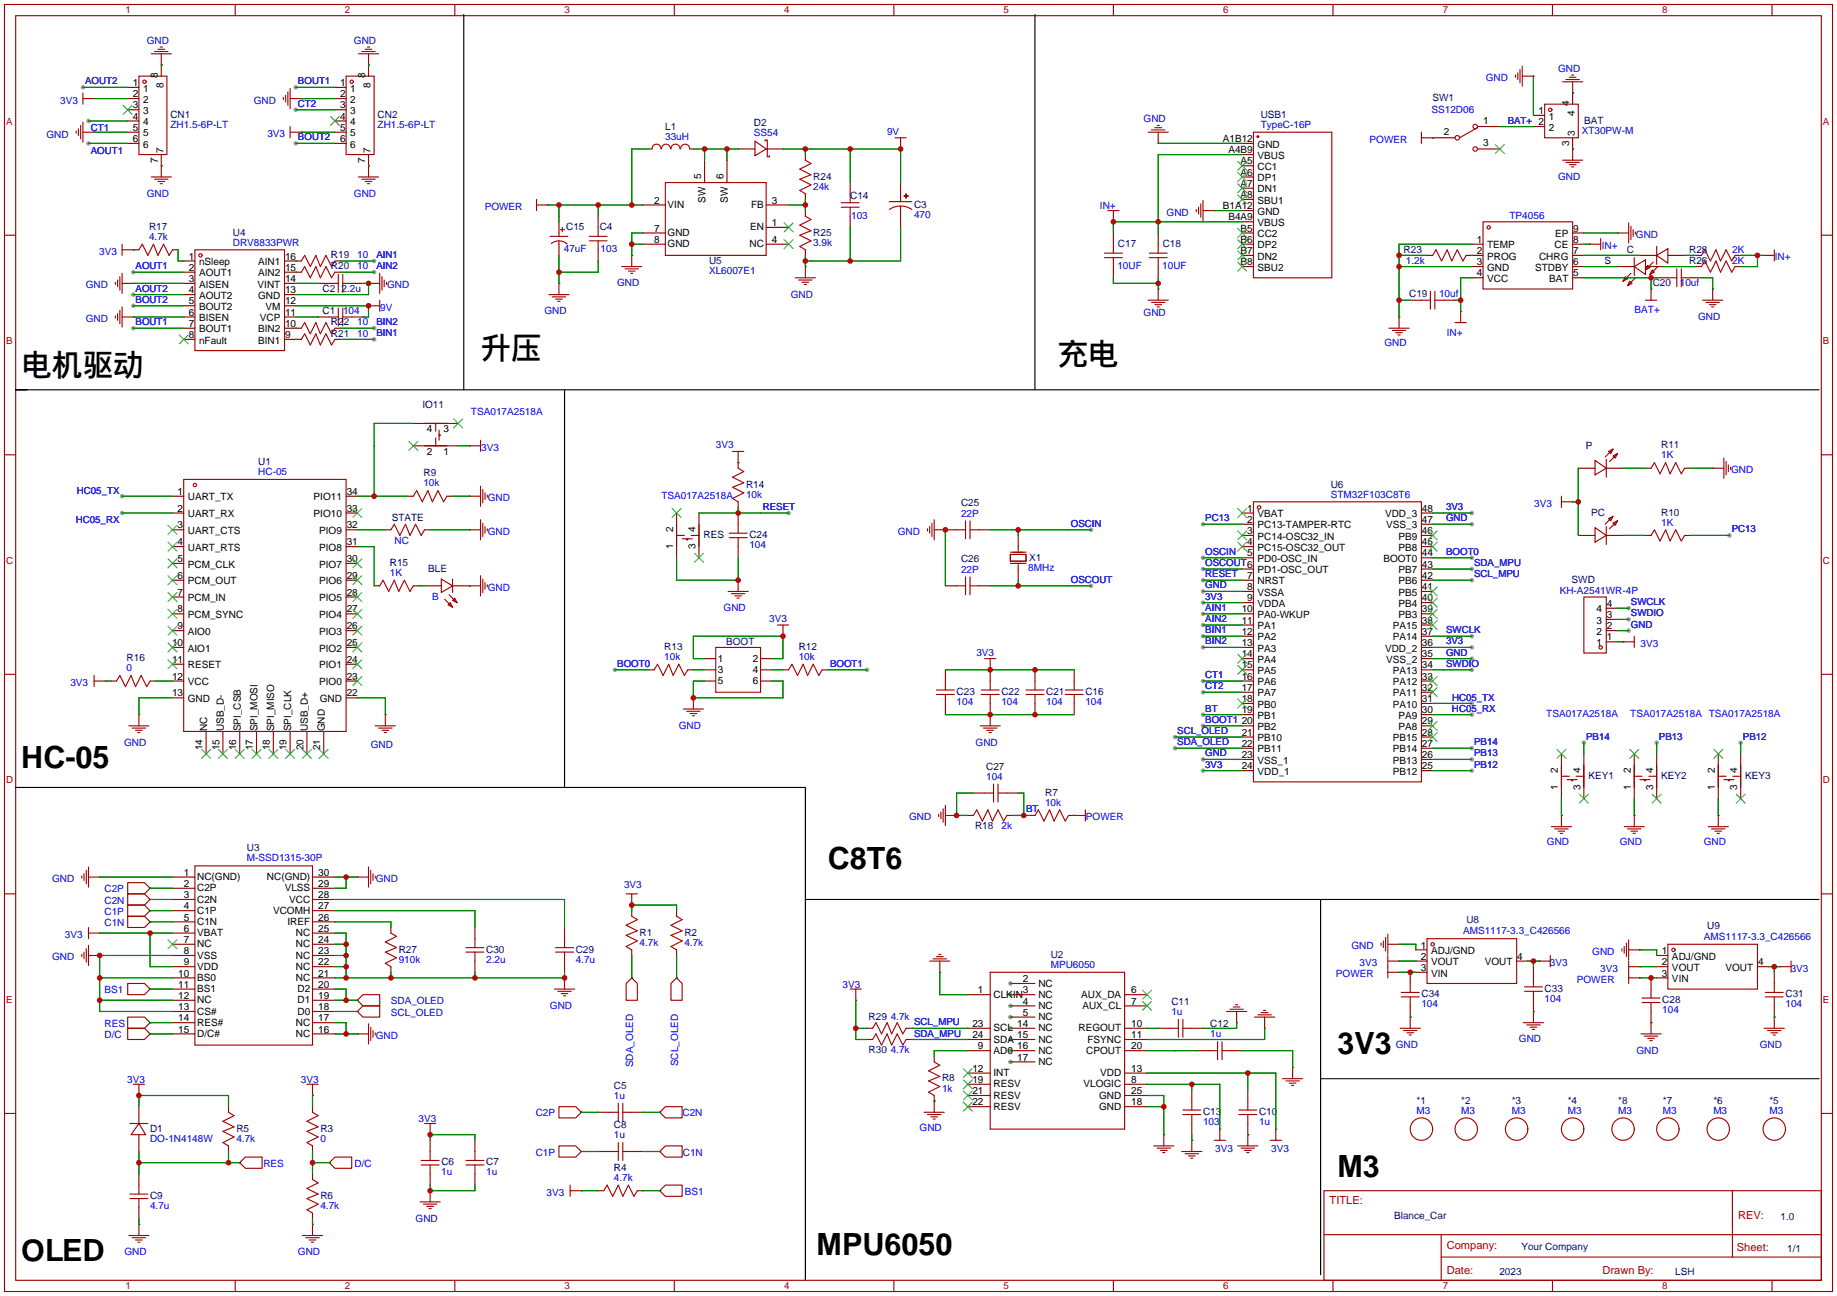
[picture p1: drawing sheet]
<svg xmlns="http://www.w3.org/2000/svg" width="417mm" height="294mm" viewBox="0 0 417 294" stroke-linecap="round" stroke-linejoin="round" font-family="sans-serif">
<defs><g id="words">
<g font-size="6.9">
<text x="109" y="81.5">升压</text>
<text x="239.8" y="82.7">充电</text>
<text x="4.8" y="85.3">电机驱动</text>
<text x="4.8" y="174.2">HC-05</text>
<text x="187.7" y="197">C8T6</text>
<text x="303.3" y="238.9">3V3</text>
<text x="303.3" y="266.9">M3</text>
<text x="4.8" y="285.9">OLED</text>
<text x="185.2" y="284.7">MPU6050</text>
</g>
<g font-size="2.5" fill="#a00000">
<text x="301.5" y="273.1">TITLE:</text>
<text x="394.1" y="276.5">REV:</text>
<text x="328.1" y="283.3">Company:</text>
<text x="393.9" y="283.8">Sheet:</text>
<text x="328.1" y="288.8">Date:</text>
<text x="363.4" y="288.9">Drawn By:</text>
</g>
<g font-size="2.3" fill="#00f">
<text x="33.3" y="10">GND</text>
<text x="80.3" y="10">GND</text>
<text x="353.3" y="16.3">GND</text>
<text x="13.6" y="23.7">3V3</text>
<text x="57.5" y="23.5">GND</text>
<text x="336.9" y="18.4">GND</text>
<text x="38.6" y="29.1">ZH1.5-6P-LT</text>
<text x="85.6" y="29.1">ZH1.5-6P-LT</text>
<text x="259.3" y="27.7">GND</text>
<text x="285.9" y="28.9">TypeC-16P</text>
<text x="324.6" y="25.5">SS12D06</text>
<text x="10.5" y="31.3">GND</text>
<text x="60.6" y="31.1">3V3</text>
<text x="150.8" y="31.7">33uH</text>
<text x="171" y="30.8">SS54</text>
<text x="201.1" y="30.6">9V</text>
<text x="310.6" y="32.3">POWER</text>
<text x="358.7" y="30.3">XT30PW-M</text>
<text x="353.3" y="40.8">GND</text>
<text x="33.3" y="44.6">GND</text>
<text x="80.3" y="44.6">GND</text>
<text x="109.9" y="47.6">POWER</text>
<text x="184.4" y="43">24k</text>
<text x="249.4" y="47.3">IN+</text>
<text x="193" y="49.6">103</text>
<text x="207.3" y="49.4">470</text>
<text x="264.5" y="48.9">GND</text>
<text x="342.3" y="49.6">TP4056</text>
<text x="371" y="53.9">GND</text>
<text x="22.5" y="57.8">3V3</text>
<text x="33.8" y="54.4">4.7k</text>
<text x="52.8" y="55.7">DRV8833PWR</text>
<text x="81" y="58.5">10</text>
<text x="127.9" y="57.2">47uF</text>
<text x="136.2" y="57.2">103</text>
<text x="184.4" y="55.7">3.9k</text>
<text x="318.8" y="59.8">1.2k</text>
<text x="363.2" y="56.5">IN+</text>
<text x="392.8" y="59.8">2K</text>
<text x="392.8" y="57.3">2K</text>
<text x="402.5" y="59.1">IN+</text>
<text x="19.4" y="65.4">GND</text>
<text x="81" y="61.1">10</text>
<text x="87.8" y="65.4">GND</text>
<text x="140" y="64.9">GND</text>
<text x="160.8" y="62.2">XL6007E1</text>
<text x="253.4" y="61.1">10UF</text>
<text x="263.5" y="61.1">10UF</text>
<text x="380.9" y="64.9">10uf</text>
<text x="77.4" y="66.2">2.2u</text>
<text x="77.8" y="71.2">104</text>
<text x="86.2" y="70.5">9V</text>
<text x="123.4" y="71.3">GND</text>
<text x="179.3" y="67.5">GND</text>
<text x="259.3" y="71.7">GND</text>
<text x="326.3" y="67.4">10uf</text>
<text x="370.7" y="71">BAT+</text>
<text x="19.4" y="73">GND</text>
<text x="81" y="76.3">10</text>
<text x="81" y="73.8">10</text>
<text x="328.1" y="76.1">IN+</text>
<text x="385.1" y="72.5">GND</text>
<text x="313.9" y="78.6">GND</text>
<text x="106.8" y="94.1">TSA017A2518A</text>
<text x="162.3" y="101.7">3V3</text>
<text x="58.6" y="107.8">HC-05</text>
<text x="109.1" y="102.2">3V3</text>
<text x="376.7" y="103.9">1K</text>
<text x="392.6" y="107.3">GND</text>
<text x="96" y="110.3">10k</text>
<text x="110.6" y="113.6">GND</text>
<text x="150" y="113.1">TSA017A2518A</text>
<text x="169.2" y="112.9">10k</text>
<text x="301.8" y="112.8">STM32F103C8T6</text>
<text x="217.9" y="117.2">22P</text>
<text x="347.9" y="114.9">3V3</text>
<text x="376.7" y="119.2">1K</text>
<text x="89.5" y="123.3">NC</text>
<text x="110.6" y="121.2">GND</text>
<text x="169.9" y="124.3">104</text>
<text x="203.6" y="121.2">GND</text>
<text x="88.4" y="130.6">1K</text>
<text x="217.9" y="129.9">22P</text>
<text x="233.2" y="129.4">8MHz</text>
<text x="98" y="136">B</text>
<text x="110.6" y="134">GND</text>
<text x="353.7" y="134.7">KH-A2541WR-4P</text>
<text x="164.1" y="138.6">GND</text>
<text x="174.4" y="141">3V3</text>
<text x="150.6" y="149.7">10k</text>
<text x="181.1" y="149.7">10k</text>
<text x="221.4" y="148.6">3V3</text>
<text x="372" y="146.6">3V3</text>
<text x="16" y="155.5">3V3</text>
<text x="28.7" y="152.2">0</text>
<text x="216.9" y="159.9">104</text>
<text x="227.1" y="159.9">104</text>
<text x="237.2" y="159.9">104</text>
<text x="246.1" y="159.9">104</text>
<text x="153.9" y="165.3">GND</text>
<text x="350.6" y="162.7">TSA017A2518A</text>
<text x="369.7" y="162.7">TSA017A2518A TSA017A2518A</text>
<text x="28.2" y="169.1">GND</text>
<text x="84.1" y="169.5">GND</text>
<text x="221.2" y="169.1">GND</text>
<text x="223.6" y="176.8">104</text>
<text x="237" y="182.7">10k</text>
<text x="206.1" y="186">GND</text>
<text x="227.1" y="188.1">2k</text>
<text x="246.3" y="186">POWER</text>
<text x="350.8" y="191.6">GND</text>
<text x="367.3" y="191.6">GND</text>
<text x="386.3" y="191.6">GND</text>
<text x="56" y="195.2">M-SSD1315-30P</text>
<text x="11.8" y="200">GND</text>
<text x="23.7" y="202.3">C2P</text>
<text x="85.2" y="200">GND</text>
<text x="141.5" y="201.3">3V3</text>
<text x="23.7" y="207.4">C1P</text>
<text x="23.7" y="210">C1N</text>
<text x="23.7" y="204.9">C2N</text>
<text x="14.7" y="212.7">3V3</text>
<text x="145" y="214.5">4.7k</text>
<text x="155.2" y="214.5">4.7k</text>
<text x="306.5" y="215.2">GND</text>
<text x="331.8" y="211.9">AMS1117-3.3_C426566</text>
<text x="386.4" y="213.2">AMS1117-3.3_C426566</text>
<text x="11.8" y="217.8">GND</text>
<text x="90.4" y="218.3">910k</text>
<text x="110.2" y="218.3">2.2u</text>
<text x="130.6" y="218.3">4.7u</text>
<text x="238.3" y="219.5">MPU6050</text>
<text x="303" y="221.6">POWER</text>
<text x="308.3" y="219">3V3</text>
<text x="351.5" y="219">3V3</text>
<text x="361.1" y="216.5">GND</text>
<text x="362.9" y="220.3">3V3</text>
<text x="406.1" y="220.3">3V3</text>
<text x="23.7" y="225.2">BS1</text>
<text x="88.6" y="227.7">SDA_OLED</text>
<text x="191.1" y="224.1">3V3</text>
<text x="350.3" y="227.2">104</text>
<text x="357.6" y="222.8">POWER</text>
<text x="23.7" y="232.8">RES</text>
<text x="88.7" y="230.3">SCL_OLED</text>
<text x="124.7" y="228.7">GND</text>
<text x="202" y="231.3">4.7k</text>
<text x="265.6" y="230.2">1u</text>
<text x="322.3" y="228.4">104</text>
<text x="376.9" y="229.7">104</text>
<text x="404.9" y="228.5">104</text>
<text x="23.7" y="235.4">D/C</text>
<text x="85.2" y="235.5">GND</text>
<text x="202" y="238.9">4.7k</text>
<text x="274.4" y="235.3">1u</text>
<text x="316.5" y="237.6">GND</text>
<text x="344.4" y="236.3">GND</text>
<text x="371.1" y="238.9">GND</text>
<text x="399" y="237.6">GND</text>
<text x="28.9" y="245.5">3V3</text>
<text x="68.2" y="245.5">3V3</text>
<text x="143.6" y="242" transform="rotate(-90 143.6 242)">SDA_OLED</text>
<text x="153.8" y="241.8" transform="rotate(-90 153.8 241.8)">SCL_OLED</text>
<text x="139.2" y="249.2">1u</text>
<text x="213.6" y="247.5">1k</text>
<text x="94.9" y="254.4">3V3</text>
<text x="121.5" y="253.1">C2P</text>
<text x="154.8" y="253.2">C2N</text>
<text x="208.5" y="256.4">GND</text>
<text x="272.8" y="255.1">103</text>
<text x="285.5" y="255.1">1u</text>
<text x="321.2" y="252.5">M3</text>
<text x="331.4" y="252.5">M3</text>
<text x="342.8" y="252.5">M3</text>
<text x="355.5" y="252.5">M3</text>
<text x="366.9" y="252.5">M3</text>
<text x="377.1" y="252.5">M3</text>
<text x="388.5" y="252.5">M3</text>
<text x="401.2" y="252.5">M3</text>
<text x="34" y="258.9">DO-1N4148W</text>
<text x="53.6" y="258.9">4.7k</text>
<text x="72.6" y="259">0</text>
<text x="121.5" y="262">C1P</text>
<text x="139.2" y="258.1">1u</text>
<text x="154.8" y="262">C1N</text>
<text x="275.6" y="261.2">3V3</text>
<text x="288.3" y="261.2">3V3</text>
<text x="59.7" y="264.6">RES</text>
<text x="80.4" y="264.6">D/C</text>
<text x="100.1" y="266.5">1u</text>
<text x="110.2" y="266.5">1u</text>
<text x="139.2" y="267.8">4.7k</text>
<text x="34" y="274.2">4.7u</text>
<text x="72.6" y="274.2">4.7k</text>
<text x="123.9" y="271.1">3V3</text>
<text x="155.3" y="270.9">BS1</text>
<text x="94.2" y="277">GND</text>
<text x="28.2" y="284.6">GND</text>
<text x="67.6" y="284.6">GND</text>
</g>
<g font-size="2.3">
<text x="35.8" y="17.6" transform="rotate(-90 35.8 17.6)">8</text>
<text x="82.8" y="17.6" transform="rotate(-90 82.8 17.6)">8</text>
<text x="30.1" y="19.5">1</text>
<text x="30.1" y="22">2</text>
<text x="32.4" y="20.8">1</text>
<text x="32.4" y="23.3">2</text>
<text x="37" y="20" transform="rotate(-90 37 20)">8</text>
<text x="77.1" y="19.5">1</text>
<text x="77.1" y="22">2</text>
<text x="79.4" y="20.8">1</text>
<text x="79.4" y="23.3">2</text>
<text x="84" y="20" transform="rotate(-90 84 20)">8</text>
<text x="355.8" y="24" transform="rotate(-90 355.8 24)">4</text>
<text x="30.1" y="24.6">3</text>
<text x="30.1" y="27.1">4</text>
<text x="30.1" y="29.7">5</text>
<text x="32.4" y="25.9">3</text>
<text x="32.4" y="28.4">4</text>
<text x="77.1" y="24.6">3</text>
<text x="77.1" y="27.1">4</text>
<text x="77.1" y="29.7">5</text>
<text x="79.4" y="25.9">3</text>
<text x="79.4" y="28.4">4</text>
<text x="336.3" y="28.1">1</text>
<text x="348.9" y="25.9">1</text>
<text x="351.2" y="27.1">1</text>
<text x="351.2" y="29.7">2</text>
<text x="357.1" y="26.3" transform="rotate(-90 357.1 26.3)">4</text>
<text x="30.1" y="32.2">6</text>
<text x="32.4" y="30.9">5</text>
<text x="32.4" y="33.5">6</text>
<text x="37" y="34.6" transform="rotate(-90 37 34.6)">7</text>
<text x="77.1" y="32.2">6</text>
<text x="79.4" y="30.9">5</text>
<text x="79.4" y="33.5">6</text>
<text x="84" y="34.6" transform="rotate(-90 84 34.6)">7</text>
<text x="277.3" y="32.2">A1B12</text>
<text x="278.6" y="34.7">A4B9</text>
<text x="285.2" y="33.5">GND</text>
<text x="327.4" y="30.6">2</text>
<text x="336.3" y="33.2">3</text>
<text x="355.8" y="33.1" transform="rotate(-90 355.8 33.1)">3</text>
<text x="357.1" y="30.8" transform="rotate(-90 357.1 30.8)">3</text>
<text x="35.8" y="36.9" transform="rotate(-90 35.8 36.9)">7</text>
<text x="82.8" y="36.9" transform="rotate(-90 82.8 36.9)">7</text>
<text x="159" y="40.6" transform="rotate(-90 159 40.6)">5</text>
<text x="164" y="40.6" transform="rotate(-90 164 40.6)">6</text>
<text x="281.3" y="37.3">A5</text>
<text x="281.3" y="39.8">A6</text>
<text x="285.2" y="36">VBUS</text>
<text x="285.2" y="38.6">CC1</text>
<text x="285.2" y="41.1">DP1</text>
<text x="148.3" y="46.2">2</text>
<text x="151.4" y="47.2">VIN</text>
<text x="160" y="46.1" transform="rotate(-90 160 46.1)">SW</text>
<text x="165.1" y="46.1" transform="rotate(-90 165.1 46.1)">SW</text>
<text x="170.3" y="47.2">FB</text>
<text x="175" y="46.2">3</text>
<text x="277.3" y="47.4">B1A12</text>
<text x="281.3" y="42.4">A7</text>
<text x="281.3" y="44.9">A8</text>
<text x="285.2" y="43.6">DN1</text>
<text x="285.2" y="46.2">SBU1</text>
<text x="148.3" y="52.5">7</text>
<text x="151.4" y="53.5">GND</text>
<text x="170.1" y="52.3">EN</text>
<text x="175" y="51.3">1</text>
<text x="278.6" y="50">B4A9</text>
<text x="281.3" y="52.5">B5</text>
<text x="285.2" y="48.7">GND</text>
<text x="285.2" y="51.3">VBUS</text>
<text x="285.2" y="53.8">CC2</text>
<text x="352.7" y="53.8">EP</text>
<text x="356.7" y="52.5">9</text>
<text x="42.8" y="58.9">1</text>
<text x="64.6" y="58.9">16</text>
<text x="148.3" y="55.1">8</text>
<text x="151.4" y="56.1">GND</text>
<text x="170" y="56.1">NC</text>
<text x="175" y="55.1">4</text>
<text x="281.3" y="55.1">B6</text>
<text x="281.3" y="57.6">B7</text>
<text x="285.2" y="56.3">DP2</text>
<text x="285.2" y="58.9">DN2</text>
<text x="334.9" y="55.1">1</text>
<text x="334.9" y="57.6">2</text>
<text x="337.2" y="56.3">TEMP</text>
<text x="337.2" y="58.9">PROG</text>
<text x="349" y="58.9">CHRG</text>
<text x="352.5" y="56.3">CE</text>
<text x="356.7" y="57.6">7</text>
<text x="356.7" y="55.1">8</text>
<text x="42.8" y="61.4">2</text>
<text x="42.8" y="64">3</text>
<text x="45.1" y="60.1">nSleep</text>
<text x="45.1" y="62.7">AOUT1</text>
<text x="45.1" y="65.2">AISEN</text>
<text x="58.4" y="65.2">VINT</text>
<text x="58.5" y="62.7">AIN2</text>
<text x="58.5" y="60.1">AIN1</text>
<text x="64.6" y="64">14</text>
<text x="64.6" y="61.4">15</text>
<text x="281.3" y="60.1">B8</text>
<text x="285.2" y="61.4">SBU2</text>
<text x="334.9" y="60.1">3</text>
<text x="334.9" y="62.7">4</text>
<text x="337.2" y="61.4">GND</text>
<text x="337.2" y="64">VCC</text>
<text x="348.1" y="61.4">STDBY</text>
<text x="351.3" y="64">BAT</text>
<text x="356.7" y="62.7">5</text>
<text x="356.7" y="60.1">6</text>
<text x="42.8" y="66.5">4</text>
<text x="42.8" y="69">5</text>
<text x="42.8" y="71.6">6</text>
<text x="45.1" y="67.8">AOUT2</text>
<text x="45.1" y="70.3">BOUT2</text>
<text x="58.5" y="67.8">GND</text>
<text x="60.2" y="70.3">VM</text>
<text x="64.6" y="71.6">11</text>
<text x="64.6" y="69">12</text>
<text x="64.6" y="66.5">13</text>
<text x="42.8" y="74.1">7</text>
<text x="42.8" y="76.7">8</text>
<text x="45.1" y="72.8">BISEN</text>
<text x="45.1" y="75.4">BOUT1</text>
<text x="45.1" y="77.9">nFault</text>
<text x="58.5" y="77.9">BIN1</text>
<text x="58.5" y="75.4">BIN2</text>
<text x="58.9" y="72.8">VCP</text>
<text x="64.6" y="76.7">9</text>
<text x="64.6" y="74.1">10</text>
<text x="96.8" y="98">4</text>
<text x="100.6" y="98">3</text>
<text x="96.8" y="103.1">2</text>
<text x="100.6" y="103.1">1</text>
<text x="40.3" y="112.2">1</text>
<text x="42.6" y="113.5">UART_TX</text>
<text x="71.1" y="113.5">PIO11</text>
<text x="78.6" y="112.2">34</text>
<text x="40.3" y="116">2</text>
<text x="40.3" y="119.8">3</text>
<text x="42.6" y="117.3">UART_RX</text>
<text x="71.1" y="117.3">PIO10</text>
<text x="78.6" y="119.8">32</text>
<text x="78.6" y="116">33</text>
<text x="282.8" y="116">1</text>
<text x="282.8" y="118.6">2</text>
<text x="285.2" y="117.3">VBAT</text>
<text x="285.2" y="119.8">PC13-TAMPER-RTC</text>
<text x="314.1" y="117.3">VDD_3</text>
<text x="314.3" y="119.8">VSS_3</text>
<text x="322.5" y="118.6">47</text>
<text x="322.5" y="116">48</text>
<text x="40.3" y="123.6">4</text>
<text x="42.6" y="121.1">UART_CTS</text>
<text x="42.6" y="124.9">UART_RTS</text>
<text x="72.4" y="124.9">PIO8</text>
<text x="72.4" y="121.1">PIO9</text>
<text x="78.6" y="123.6">31</text>
<text x="152.6" y="124.4" transform="rotate(-90 152.6 124.4)">1</text>
<text x="152.6" y="120.6" transform="rotate(-90 152.6 120.6)">2</text>
<text x="157.7" y="124.4" transform="rotate(-90 157.7 124.4)">3</text>
<text x="157.7" y="120.6" transform="rotate(-90 157.7 120.6)">4</text>
<text x="282.8" y="121.1">3</text>
<text x="282.8" y="123.6">4</text>
<text x="285.2" y="122.4">PC14-OSC32_IN</text>
<text x="285.2" y="124.9">PC15-OSC32_OUT</text>
<text x="317.1" y="124.9">PB8</text>
<text x="317.1" y="122.4">PB9</text>
<text x="322.5" y="123.6">45</text>
<text x="322.5" y="121.1">46</text>
<text x="40.3" y="127.5">5</text>
<text x="40.3" y="131.3">6</text>
<text x="42.6" y="128.7">PCM_CLK</text>
<text x="72.4" y="128.7">PIO7</text>
<text x="78.6" y="131.3">29</text>
<text x="78.6" y="127.5">30</text>
<text x="282.8" y="126.2">5</text>
<text x="282.8" y="131.3">7</text>
<text x="285.2" y="127.5">PD0-OSC_IN</text>
<text x="285.2" y="130">PD1-OSC_OUT</text>
<text x="313.7" y="127.5">BOOT0</text>
<text x="317.1" y="130">PB7</text>
<text x="322.5" y="131.3">42</text>
<text x="322.5" y="128.7">43</text>
<text x="322.5" y="126.2">44</text>
<text x="40.3" y="135.1">7</text>
<text x="42.6" y="132.5">PCM_OUT</text>
<text x="42.6" y="136.3">PCM_IN</text>
<text x="72.4" y="136.3">PIO5</text>
<text x="72.4" y="132.5">PIO6</text>
<text x="78.6" y="135.1">28</text>
<text x="282.8" y="133.8">8</text>
<text x="282.8" y="136.3">9</text>
<text x="285.2" y="132.5">NRST</text>
<text x="285.2" y="135.1">VSSA</text>
<text x="285.2" y="137.6">VDDA</text>
<text x="317.1" y="137.6">PB4</text>
<text x="317.1" y="135.1">PB5</text>
<text x="317.1" y="132.5">PB6</text>
<text x="322.5" y="136.3">40</text>
<text x="322.5" y="133.8">41</text>
<text x="364.4" y="137.6">4</text>
<text x="40.3" y="138.9">8</text>
<text x="40.3" y="142.7">9</text>
<text x="42.6" y="140.2">PCM_SYNC</text>
<text x="42.6" y="144">AIO0</text>
<text x="72.4" y="144">PIO3</text>
<text x="72.4" y="140.2">PIO4</text>
<text x="78.6" y="142.7">26</text>
<text x="78.6" y="138.9">27</text>
<text x="281.6" y="138.9">10</text>
<text x="281.6" y="141.4">11</text>
<text x="281.6" y="144">12</text>
<text x="285.2" y="140.2">PA0-WKUP</text>
<text x="285.2" y="142.7">PA1</text>
<text x="315.8" y="142.7">PA15</text>
<text x="317.1" y="140.2">PB3</text>
<text x="322.5" y="144">37</text>
<text x="322.5" y="141.4">38</text>
<text x="322.5" y="138.9">39</text>
<text x="362" y="144">2</text>
<text x="362" y="141.4">3</text>
<text x="362" y="138.9">4</text>
<text x="364.4" y="142.7">2</text>
<text x="364.4" y="140.2">3</text>
<text x="39" y="146.5">10</text>
<text x="42.6" y="147.8">AIO1</text>
<text x="72.4" y="147.8">PIO2</text>
<text x="78.6" y="146.5">25</text>
<text x="281.6" y="146.5">13</text>
<text x="281.6" y="149">14</text>
<text x="285.2" y="145.2">PA2</text>
<text x="285.2" y="147.8">PA3</text>
<text x="314.1" y="147.8">VDD_2</text>
<text x="315.8" y="145.2">PA14</text>
<text x="322.5" y="149">35</text>
<text x="322.5" y="146.5">36</text>
<text x="362" y="146.5">1</text>
<text x="364.4" y="145.2">1</text>
<text x="39" y="150.3">11</text>
<text x="39" y="154.1">12</text>
<text x="42.6" y="151.6">RESET</text>
<text x="42.6" y="155.4">VCC</text>
<text x="72.4" y="155.4">PIO0</text>
<text x="72.4" y="151.6">PIO1</text>
<text x="78.6" y="154.1">23</text>
<text x="78.6" y="150.3">24</text>
<text x="162.8" y="150.1">1</text>
<text x="162.8" y="152.6">3</text>
<text x="162.8" y="155.1">5</text>
<text x="170.7" y="150.1">2</text>
<text x="170.7" y="152.6">4</text>
<text x="170.7" y="155.1">6</text>
<text x="281.6" y="151.6">15</text>
<text x="281.6" y="154.1">16</text>
<text x="285.2" y="150.3">PA4</text>
<text x="285.2" y="152.9">PA5</text>
<text x="285.2" y="155.4">PA6</text>
<text x="314.3" y="150.3">VSS_2</text>
<text x="315.8" y="155.4">PA12</text>
<text x="315.8" y="152.9">PA13</text>
<text x="322.5" y="154.1">33</text>
<text x="322.5" y="151.6">34</text>
<text x="39" y="157.9">13</text>
<text x="42.6" y="159.2">GND</text>
<text x="72.5" y="159.2">GND</text>
<text x="78.6" y="157.9">22</text>
<text x="281.6" y="156.7">17</text>
<text x="281.6" y="159.2">18</text>
<text x="281.6" y="161.7">19</text>
<text x="285.2" y="157.9">PA7</text>
<text x="285.2" y="160.5">PB0</text>
<text x="315.8" y="160.5">PA10</text>
<text x="315.8" y="157.9">PA11</text>
<text x="322.5" y="161.7">30</text>
<text x="322.5" y="159.2">31</text>
<text x="322.5" y="156.7">32</text>
<text x="47" y="165.8" transform="rotate(-90 47 165.8)">NC</text>
<text x="50.8" y="165.8" transform="rotate(-90 50.8 165.8)">USB_D-</text>
<text x="54.6" y="165.8" transform="rotate(-90 54.6 165.8)">SPI_CSB</text>
<text x="58.4" y="165.8" transform="rotate(-90 58.4 165.8)">SPI_MOSI</text>
<text x="62.2" y="165.8" transform="rotate(-90 62.2 165.8)">SPI_MISO</text>
<text x="66" y="165.8" transform="rotate(-90 66 165.8)">SPI_CLK</text>
<text x="69.8" y="165.8" transform="rotate(-90 69.8 165.8)">USB_D+</text>
<text x="73.6" y="165.8" transform="rotate(-90 73.6 165.8)">GND</text>
<text x="281.6" y="164.3">20</text>
<text x="281.6" y="166.8">21</text>
<text x="285.2" y="163">PB1</text>
<text x="285.2" y="165.6">PB2</text>
<text x="317.1" y="165.6">PA8</text>
<text x="317.1" y="163">PA9</text>
<text x="322.5" y="166.8">28</text>
<text x="322.5" y="164.3">29</text>
<text x="45.9" y="170.1" transform="rotate(-90 45.9 170.1)">14</text>
<text x="49.7" y="170.1" transform="rotate(-90 49.7 170.1)">15</text>
<text x="53.6" y="170.1" transform="rotate(-90 53.6 170.1)">16</text>
<text x="57.4" y="170.1" transform="rotate(-90 57.4 170.1)">17</text>
<text x="61.2" y="170.1" transform="rotate(-90 61.2 170.1)">18</text>
<text x="65" y="170.1" transform="rotate(-90 65 170.1)">19</text>
<text x="68.8" y="170.1" transform="rotate(-90 68.8 170.1)">20</text>
<text x="72.6" y="170.1" transform="rotate(-90 72.6 170.1)">21</text>
<text x="281.6" y="169.4">22</text>
<text x="281.6" y="171.9">23</text>
<text x="285.2" y="168.1">PB10</text>
<text x="285.2" y="170.6">PB11</text>
<text x="285.2" y="173.2">VSS_1</text>
<text x="315.8" y="173.2">PB13</text>
<text x="315.8" y="170.6">PB14</text>
<text x="315.8" y="168.1">PB15</text>
<text x="322.5" y="171.9">26</text>
<text x="322.5" y="169.4">27</text>
<text x="281.6" y="174.4">24</text>
<text x="285.2" y="175.7">VDD_1</text>
<text x="315.8" y="175.7">PB12</text>
<text x="322.5" y="174.4">25</text>
<text x="353.3" y="179" transform="rotate(-90 353.3 179)">1</text>
<text x="353.3" y="175.2" transform="rotate(-90 353.3 175.2)">2</text>
<text x="358.4" y="179" transform="rotate(-90 358.4 179)">3</text>
<text x="358.4" y="175.2" transform="rotate(-90 358.4 175.2)">4</text>
<text x="369.8" y="179" transform="rotate(-90 369.8 179)">1</text>
<text x="369.8" y="175.2" transform="rotate(-90 369.8 175.2)">2</text>
<text x="374.9" y="179" transform="rotate(-90 374.9 179)">3</text>
<text x="374.9" y="175.2" transform="rotate(-90 374.9 175.2)">4</text>
<text x="388.8" y="179" transform="rotate(-90 388.8 179)">1</text>
<text x="388.8" y="175.2" transform="rotate(-90 388.8 175.2)">2</text>
<text x="393.9" y="179" transform="rotate(-90 393.9 179)">3</text>
<text x="393.9" y="175.2" transform="rotate(-90 393.9 175.2)">4</text>
<text x="41.7" y="198.6">1</text>
<text x="41.7" y="201.1">2</text>
<text x="41.7" y="203.7">3</text>
<text x="44.7" y="199.6">NC(GND)</text>
<text x="44.7" y="202.1">C2P</text>
<text x="60.5" y="199.6">NC(GND)</text>
<text x="64.6" y="202.1">VLSS</text>
<text x="72.1" y="203.7">28</text>
<text x="72.1" y="201.1">29</text>
<text x="72.1" y="198.6">30</text>
<text x="41.7" y="206.2">4</text>
<text x="41.7" y="208.7">5</text>
<text x="44.7" y="204.7">C2N</text>
<text x="44.7" y="207.2">C1P</text>
<text x="44.7" y="209.7">C1N</text>
<text x="61.9" y="207.2">VCOMH</text>
<text x="65.2" y="209.7">IREF</text>
<text x="65.6" y="204.7">VCC</text>
<text x="72.1" y="208.7">26</text>
<text x="72.1" y="206.2">27</text>
<text x="41.7" y="211.3">6</text>
<text x="41.7" y="213.8">7</text>
<text x="44.7" y="212.3">VBAT</text>
<text x="44.7" y="214.8">NC</text>
<text x="67.1" y="214.8">NC</text>
<text x="67.1" y="212.3">NC</text>
<text x="72.1" y="213.8">24</text>
<text x="72.1" y="211.3">25</text>
<text x="322.2" y="215.1">1</text>
<text x="40.4" y="221.4">10</text>
<text x="41.7" y="216.4">8</text>
<text x="41.7" y="218.9">9</text>
<text x="44.7" y="217.4">VSS</text>
<text x="44.7" y="219.9">VDD</text>
<text x="67.1" y="219.9">NC</text>
<text x="67.1" y="217.4">NC</text>
<text x="72.1" y="221.4">21</text>
<text x="72.1" y="218.9">22</text>
<text x="72.1" y="216.4">23</text>
<text x="322.2" y="217.6">2</text>
<text x="322.2" y="220.2">3</text>
<text x="324.5" y="216.4">ADJ/GND</text>
<text x="324.5" y="218.9">VOUT</text>
<text x="324.5" y="221.4">VIN</text>
<text x="336.7" y="218.9">VOUT</text>
<text x="344" y="217.6">4</text>
<text x="376.8" y="216.4">1</text>
<text x="376.8" y="218.9">2</text>
<text x="376.8" y="221.4">3</text>
<text x="379.1" y="217.6">ADJ/GND</text>
<text x="379.1" y="220.2">VOUT</text>
<text x="391.3" y="220.2">VOUT</text>
<text x="398.7" y="218.9">4</text>
<text x="40.4" y="224">11</text>
<text x="40.4" y="226.5">12</text>
<text x="44.7" y="222.4">BS0</text>
<text x="44.7" y="225">BS1</text>
<text x="44.7" y="227.5">NC</text>
<text x="67.1" y="222.4">NC</text>
<text x="67.5" y="227.5">D1</text>
<text x="67.5" y="225">D2</text>
<text x="72.1" y="226.5">19</text>
<text x="72.1" y="224">20</text>
<text x="221.8" y="225.2">1</text>
<text x="225.3" y="226.3">CLKIN</text>
<text x="231.9" y="222.7">2</text>
<text x="231.9" y="225.2">3</text>
<text x="231.9" y="227.8">4</text>
<text x="235.5" y="223.7">NC</text>
<text x="235.5" y="226.3">NC</text>
<text x="245.2" y="226.3">AUX_DA</text>
<text x="256.5" y="225.2">6</text>
<text x="256.5" y="227.8">7</text>
<text x="379.1" y="222.7">VIN</text>
<text x="40.4" y="229.1">13</text>
<text x="40.4" y="231.6">14</text>
<text x="44.7" y="230.1">CS#</text>
<text x="44.7" y="232.6">RES#</text>
<text x="67.1" y="232.6">NC</text>
<text x="67.5" y="230.1">D0</text>
<text x="72.1" y="231.6">17</text>
<text x="72.1" y="229.1">18</text>
<text x="220.5" y="232.9">23</text>
<text x="225.3" y="233.9">SCL</text>
<text x="230.6" y="232.9">14</text>
<text x="231.9" y="230.3">5</text>
<text x="235.5" y="228.8">NC</text>
<text x="235.5" y="231.3">NC</text>
<text x="235.5" y="233.9">NC</text>
<text x="244.6" y="233.9">REGOUT</text>
<text x="245.4" y="228.8">AUX_CL</text>
<text x="256.5" y="232.9">10</text>
<text x="40.4" y="234.1">15</text>
<text x="44.7" y="235.1">D/C#</text>
<text x="67.1" y="235.1">NC</text>
<text x="72.1" y="234.1">16</text>
<text x="220.5" y="235.4">24</text>
<text x="221.8" y="237.9">9</text>
<text x="225.3" y="239">AD0</text>
<text x="225.3" y="236.4">SDA</text>
<text x="230.6" y="235.4">15</text>
<text x="230.6" y="237.9">16</text>
<text x="235.5" y="236.4">NC</text>
<text x="235.5" y="239">NC</text>
<text x="246.3" y="239">CPOUT</text>
<text x="246.6" y="236.4">FSYNC</text>
<text x="256.5" y="235.4">11</text>
<text x="256.5" y="237.9">20</text>
<text x="220.5" y="243">12</text>
<text x="220.5" y="245.6">19</text>
<text x="225.3" y="244">INT</text>
<text x="230.6" y="240.5">17</text>
<text x="235.5" y="241.5">NC</text>
<text x="249.5" y="244">VDD</text>
<text x="256.5" y="245.6">8</text>
<text x="256.5" y="243">13</text>
<text x="220.5" y="248.1">21</text>
<text x="220.5" y="250.6">22</text>
<text x="225.3" y="246.6">RESV</text>
<text x="225.3" y="249.1">RESV</text>
<text x="225.3" y="251.7">RESV</text>
<text x="245.7" y="246.6">VLOGIC</text>
<text x="249.2" y="251.7">GND</text>
<text x="249.2" y="249.1">GND</text>
<text x="256.5" y="250.6">18</text>
<text x="256.5" y="248.1">25</text>
</g>
<g font-size="2.3" fill="#000080">
<text x="324.8" y="23">SW1</text>
<text x="38.6" y="26.8">CN1</text>
<text x="85.6" y="26.8">CN2</text>
<text x="150.8" y="29.5">L1</text>
<text x="171" y="28.5">D2</text>
<text x="285.9" y="26.8">USB1</text>
<text x="359.2" y="28">BAT</text>
<text x="184.4" y="40.7">R24</text>
<text x="192.8" y="45">C14</text>
<text x="207.3" y="47.1">C3</text>
<text x="33.8" y="52.1">R17</text>
<text x="52.8" y="53.5">U4</text>
<text x="128.4" y="52.2">C15</text>
<text x="136" y="52.2">C4</text>
<text x="184.4" y="53.4">R25</text>
<text x="75" y="58.5">R19</text>
<text x="160.8" y="59.9">U5</text>
<text x="253.5" y="56">C17</text>
<text x="263.7" y="56">C18</text>
<text x="318.3" y="57.3">R23</text>
<text x="363.8" y="59.8">S</text>
<text x="368.9" y="57.3">C</text>
<text x="383" y="59.8">R26</text>
<text x="383" y="57.3">R28</text>
<text x="75" y="61.1">R20</text>
<text x="374.8" y="64.9">C20</text>
<text x="73.2" y="71.2">C1</text>
<text x="73.2" y="66.2">C2</text>
<text x="319.5" y="67.4">C19</text>
<text x="75" y="76.3">R21</text>
<text x="75" y="73.8">R22</text>
<text x="95.8" y="92.5">IO11</text>
<text x="359.6" y="101.7">P</text>
<text x="376.7" y="101.7">R11</text>
<text x="58.6" y="105.5">U1</text>
<text x="96" y="108">R9</text>
<text x="169.2" y="110.6">R14</text>
<text x="301.8" y="110.5">U6</text>
<text x="88.8" y="118.2">STATE</text>
<text x="217.9" y="114.8">C25</text>
<text x="360.8" y="116.9">PC</text>
<text x="376.7" y="116.9">R10</text>
<text x="159.5" y="122">RES</text>
<text x="169.9" y="122">C24</text>
<text x="88.4" y="128.3">R15</text>
<text x="97.1" y="129.7">BLE</text>
<text x="217.9" y="127.5">C26</text>
<text x="233.4" y="127.1">X1</text>
<text x="356.4" y="132.2">SWD</text>
<text x="28.7" y="149.9">R16</text>
<text x="150.6" y="147.3">R13</text>
<text x="164.7" y="146.2">BOOT</text>
<text x="181.1" y="147.3">R12</text>
<text x="216.9" y="157.6">C23</text>
<text x="227.1" y="157.6">C22</text>
<text x="237.2" y="157.6">C21</text>
<text x="246.1" y="157.6">C16</text>
<text x="223.6" y="174.6">C27</text>
<text x="360.2" y="176.6">KEY1</text>
<text x="376.7" y="176.6">KEY2</text>
<text x="395.7" y="176.6">KEY3</text>
<text x="237" y="180.4">R7</text>
<text x="221.1" y="188.1">R18</text>
<text x="56" y="193">U3</text>
<text x="332.5" y="209.4">U8</text>
<text x="145" y="212.2">R1</text>
<text x="155.2" y="212.2">R2</text>
<text x="387.1" y="210.6">U9</text>
<text x="90.4" y="216">R27</text>
<text x="110.2" y="216">C30</text>
<text x="130.6" y="216">C29</text>
<text x="238.3" y="217.2">U2</text>
<text x="265.6" y="227.9">C11</text>
<text x="322.3" y="226.2">C34</text>
<text x="350.3" y="224.9">C33</text>
<text x="376.9" y="227.4">C28</text>
<text x="404.9" y="226.2">C31</text>
<text x="197" y="231.3">R29</text>
<text x="274.4" y="233">C12</text>
<text x="197" y="238.9">R30</text>
<text x="213.6" y="245.2">R8</text>
<text x="139.2" y="247">C5</text>
<text x="321.2" y="250.3">*1</text>
<text x="331.4" y="250.3">*2</text>
<text x="342.8" y="250.3">*3</text>
<text x="355.5" y="250.3">*4</text>
<text x="366.9" y="250.3">*8</text>
<text x="377.1" y="250.3">*7</text>
<text x="388.5" y="250.3">*6</text>
<text x="401.2" y="250.3">*5</text>
<text x="34" y="256.7">D1</text>
<text x="53.6" y="256.7">R5</text>
<text x="72.6" y="256.7">R3</text>
<text x="139.2" y="255.9">C8</text>
<text x="272.8" y="252.8">C13</text>
<text x="285.5" y="252.8">C10</text>
<text x="100.1" y="264.3">C6</text>
<text x="110.2" y="264.3">C7</text>
<text x="139.2" y="265.5">R4</text>
<text x="34" y="271.9">C9</text>
<text x="72.6" y="271.9">R6</text>
<text x="316.1" y="276.5">Blance_Car</text>
<text x="403.8" y="276.6">1.0</text>
<text x="345" y="283.5">Your Company</text>
<text x="405.3" y="284">1/1</text>
<text x="340" y="289.1">2023</text>
<text x="379.9" y="289">LSH</text>
</g>
<g font-size="2.2" fill="#a00000">
<text x="28.4" y="3">1</text>
<text x="78.2" y="3">2</text>
<text x="128" y="3">3</text>
<text x="177.8" y="3">4</text>
<text x="227.6" y="3">5</text>
<text x="277.4" y="3">6</text>
<text x="327.2" y="3">7</text>
<text x="376.9" y="3">8</text>
<text x="1.4" y="28.3">A</text>
<text x="413.4" y="28.3">A</text>
<text x="1.4" y="78">B</text>
<text x="413.4" y="78">B</text>
<text x="1.4" y="127.8">C</text>
<text x="413.4" y="127.8">C</text>
<text x="1.4" y="177.6">D</text>
<text x="413.4" y="177.6">D</text>
<text x="1.4" y="227.4">E</text>
<text x="413.4" y="227.4">E</text>
<text x="28.4" y="292.3">1</text>
<text x="78.2" y="292.3">2</text>
<text x="128" y="292.3">3</text>
<text x="177.8" y="292.3">4</text>
<text x="227.6" y="292.3">5</text>
<text x="277.4" y="292.3">6</text>
<text x="327.2" y="292.3">7</text>
<text x="376.9" y="292.3">8</text>
</g>
<g font-size="2.2" fill="#00f">
<text x="19.3" y="19.1">AOUT2</text>
<text x="67.6" y="19.1">BOUT1</text>
<text x="20.6" y="29.8">CT1</text>
<text x="67.6" y="24.2">CT2</text>
<text x="341.9" y="28">BAT+ 2</text>
<text x="20.6" y="34.9">AOUT1</text>
<text x="67.6" y="31.8">BOUT2</text>
<text x="85.3" y="58.5">AIN1</text>
<text x="30.7" y="61">AOUT1</text>
<text x="85.3" y="61">AIN2</text>
<text x="30.7" y="68.7">BOUT2</text>
<text x="30.7" y="66.1">AOUT2</text>
<text x="30.7" y="73.7">BOUT1</text>
<text x="85.3" y="73.7">BIN2</text>
<text x="85.3" y="76.3">BIN1</text>
<text x="17.4" y="112">HC05_TX</text>
<text x="17.2" y="118.5">HC05_RX</text>
<text x="173" y="115.7">RESET</text>
<text x="242.8" y="119.5">OSCIN</text>
<text x="273.3" y="118.2">PC13</text>
<text x="327.9" y="115.7">3V3</text>
<text x="327.9" y="118.2">GND</text>
<text x="273.3" y="125.8">OSCIN</text>
<text x="327.9" y="125.8">BOOT0</text>
<text x="392.7" y="120.7">PC13</text>
<text x="273.3" y="130.9">RESET</text>
<text x="273.3" y="128.4">OSCOUT6</text>
<text x="334.3" y="128.4">SDA_MPU</text>
<text x="334.3" y="130.9">SCL_MPU</text>
<text x="242.8" y="132.2">OSCOUT</text>
<text x="273.3" y="136">3V3</text>
<text x="273.3" y="133.4">GND</text>
<text x="369.8" y="137.2">SWCLK</text>
<text x="273.3" y="138.5">AIN1</text>
<text x="273.3" y="141.1">AIN2</text>
<text x="273.3" y="143.6">BIN1</text>
<text x="327.9" y="143.6">SWCLK</text>
<text x="369.8" y="142.3">GND</text>
<text x="369.8" y="139.8">SWDIO</text>
<text x="273.3" y="146.1">BIN2</text>
<text x="327.9" y="146.1">3V3</text>
<text x="327.9" y="148.7">GND</text>
<text x="140" y="151.2">BOOT0</text>
<text x="188.2" y="151.2">BOOT1</text>
<text x="273.3" y="153.8">CT1</text>
<text x="327.9" y="151.2">SWDIO</text>
<text x="273.3" y="156.3">CT2</text>
<text x="273.3" y="161.4">BT</text>
<text x="329.3" y="161.6">HC05_RX</text>
<text x="329.3" y="159">HC05_TX</text>
<text x="267" y="166.5">SCL_OLED</text>
<text x="273.3" y="163.9">BOOT1</text>
<text x="359.7" y="167.7">PB14</text>
<text x="376.2" y="167.7">PB13</text>
<text x="395.2" y="167.7">PB12</text>
<text x="267" y="169">SDA_OLED</text>
<text x="273.3" y="171.5">GND</text>
<text x="334.3" y="169">PB14</text>
<text x="334.3" y="171.5">PB13</text>
<text x="273.3" y="174.1">3V3</text>
<text x="334.3" y="174.1">PB12</text>
<text x="232.7" y="184.2">BT</text>
<text x="207.3" y="232.5">SCL_MPU</text>
<text x="207.3" y="235">SDA_MPU</text>
</g>
</g></defs>
<g fill="#999">
<circle cx="392.2" cy="121.4" r=".51"/>
<circle cx="196.6" cy="151.9" r=".51"/>
<circle cx="139.4" cy="151.9" r=".51"/>
<circle cx="178.8" cy="116.3" r=".51"/>
<circle cx="247.4" cy="120.1" r=".51"/>
<circle cx="247.4" cy="132.8" r=".51"/>
<circle cx="333.8" cy="144.3" r=".51"/>
<circle cx="333.8" cy="146.8" r=".51"/>
<circle cx="333.8" cy="149.4" r=".51"/>
<circle cx="333.8" cy="151.9" r=".51"/>
<circle cx="333.8" cy="116.3" r=".51"/>
<circle cx="333.8" cy="118.9" r=".51"/>
<circle cx="333.8" cy="126.5" r=".51"/>
<circle cx="272.8" cy="172.2" r=".51"/>
<circle cx="272.8" cy="174.8" r=".51"/>
<circle cx="272.8" cy="164.6" r=".51"/>
<circle cx="272.8" cy="136.7" r=".51"/>
<circle cx="272.8" cy="134.1" r=".51"/>
<circle cx="272.8" cy="131.6" r=".51"/>
<circle cx="272.8" cy="129" r=".51"/>
<circle cx="272.8" cy="126.5" r=".51"/>
<circle cx="272.8" cy="118.9" r=".51"/>
<circle cx="27.7" cy="116.3" r=".51"/>
<circle cx="27.7" cy="112.5" r=".51"/>
<circle cx="30.2" cy="74.4" r=".51"/>
<circle cx="30.2" cy="69.3" r=".51"/>
<circle cx="30.2" cy="66.8" r=".51"/>
<circle cx="30.2" cy="61.7" r=".51"/>
<circle cx="67.1" cy="24.9" r=".51"/>
<circle cx="67.1" cy="32.5" r=".51"/>
<circle cx="67.1" cy="19.8" r=".51"/>
<circle cx="84.8" cy="59.2" r=".51"/>
<circle cx="84.8" cy="61.7" r=".51"/>
<circle cx="84.8" cy="74.4" r=".51"/>
<circle cx="84.8" cy="77" r=".51"/>
<circle cx="272.8" cy="139.2" r=".51"/>
<circle cx="272.8" cy="141.7" r=".51"/>
<circle cx="272.8" cy="144.3" r=".51"/>
<circle cx="272.8" cy="146.8" r=".51"/>
<circle cx="272.8" cy="154.4" r=".51"/>
<circle cx="272.8" cy="157" r=".51"/>
<circle cx="333.8" cy="159.5" r=".51"/>
<circle cx="333.8" cy="162.1" r=".51"/>
<circle cx="333.8" cy="129" r=".51"/>
<circle cx="333.8" cy="131.6" r=".51"/>
<circle cx="266.4" cy="167.1" r=".51"/>
<circle cx="266.4" cy="169.7" r=".51"/>
<circle cx="369.3" cy="143" r=".51"/>
<circle cx="369.3" cy="140.5" r=".51"/>
<circle cx="369.3" cy="137.9" r=".51"/>
<circle cx="359.2" cy="168.4" r=".51"/>
<circle cx="333.8" cy="169.7" r=".51"/>
<circle cx="333.8" cy="172.2" r=".51"/>
<circle cx="333.8" cy="174.8" r=".51"/>
<circle cx="375.7" cy="168.4" r=".51"/>
<circle cx="394.7" cy="168.4" r=".51"/>
<circle cx="20.1" cy="27.4" r=".51"/>
<circle cx="18.8" cy="19.8" r=".51"/>
<circle cx="20.1" cy="32.5" r=".51"/>
<circle cx="272.8" cy="162.1" r=".51"/>
<circle cx="229.1" cy="223" r=".51"/>
<circle cx="229.1" cy="225.6" r=".51"/>
<circle cx="229.1" cy="228.1" r=".51"/>
<circle cx="229.1" cy="230.6" r=".51"/>
<circle cx="229.1" cy="233.2" r=".51"/>
<circle cx="229.1" cy="235.7" r=".51"/>
<circle cx="229.1" cy="238.3" r=".51"/>
<circle cx="229.1" cy="240.8" r=".51"/>
</g>
<g fill="none" stroke="#a10000" stroke-width=".25">
<path d="M1 1h414.5v291.9h-414.5zM3.6 3.6h409.4v286.7h-409.4zM31.5 17.3h6.3v17.8h-6.3zM34.3 12.2h4.6M35.1 11.7h3M35.8 11.2h1.5M36.3 10.7h.5M36.6 12.2v2.5M53.3 1v2.6M78.5 17.3h6.3v17.8h-6.3zM81.3 12.2h4.6M82 11.7h3.1"/>
<path d="M82.8 11.2h1.5M83.3 10.7h.5M83.6 12.2v2.5M103.1 1v2.6M152.9 1v2.6M202.7 1v2.6M252.5 1v2.6M302.3 1v2.6M343.7 17v.5M344.2 16.5v1.5M344.7 15.7v3.1M345.2 17.3h2.5"/>
<path d="M345.2 15v4.6M352 1v2.6M354.3 18.5h4.6M355.1 18h3M355.9 17.5h1.5M356.4 17h.5M356.6 18.5v2.6M401.8 1v2.6M17.3 29.7v.5M17.8 29.2v1.5M18.3 28.4v3.1M18.8 30h2.5"/>
<path d="M18.8 22.4h2.5M18.8 21.1v2.5M18.8 27.7v4.6M36.6 37.6v2.5M64.3 22.1v.5M64.8 21.6v1.5M65.3 20.8v3.1M65.8 30h2.5M65.8 20.1v4.5M65.8 28.7v2.5M65.8 22.4h2.5M83.6 37.6v2.5"/>
<path d="M147.9 33.8a1.01 1.01 0 0 1 1-1.1 1.01 1.01 0 0 1 1 1.1M150 33.8a1.01 1.01 0 0 1 1-1.1 1.01 1.01 0 0 1 1 1.1M152.2 33.8a1.01 1.01 0 0 1 1-1.1 1.01 1.01 0 0 1 1 1.1M154.4 33.8a1.01 1.01 0 0 1 1-1.1 1.01 1.01 0 0 1 1 1.1M171.2 32l2.5 1.8-2.5 1.5zM173.5 32v-.2h.5v3.8h.5v-.3M182.6 36.3l1.3 .8-2.5 1.3 2.5 1.2-2.5 1 2.5 1.3-2.5 1.3 1.2 .7M202.9 31.2h2.6M204.2 31.2v2.6M260.3 30h4.6M261.1 29.5h3.1M261.9 29h1.5"/>
<path d="M262.4 28.4h.5M262.6 30v2.5M284.2 30h17.8v33h-17.8zM322.3 31.2h2.6M322.3 30v2.5M335 29l-4 2.2M350.3 23.6h7.6v7.6h-7.6zM354.3 36.3h4.6M355.1 36.8h3M355.9 37.3h1.5M356.4 37.8h.5M356.6 33.8v2.5"/>
<path d="M1 53.3h2.6M27.7 55.4v2.5M27.7 56.6h2.5M31.5 56.6l.8-1.2 1.2 2.5 1.3-2.5 1 2.5 1.3-2.5 1.3 2.5 .7-1.3M34.3 40.1h4.6M35.1 40.6h3M35.8 41.1h1.5M36.3 41.7h.5M44.2 56.6h20.3v22.9h-20.3zM68.3 59.2l.8-1.3 1.3 2.6 1.2-2.6 1 2.6 1.3-2.6 1.3 2.6 .7-1.3M81.3 40.1h4.6M82 40.6h3.1"/>
<path d="M82.8 41.1h1.5M83.3 41.7h.5M121.7 46.5h2.5M121.7 45.2v2.6M124.7 53.6h4.1M125 55.2a2.74 2.74 0 0 1 3.6 .1M126.7 52.8v.8M126.7 54.6v.8M127 52.1h1M127.5 51.6v1M133.6 54.6h4.1M133.6 53.6h4.1"/>
<path d="M135.6 51.6v2M135.6 54.6v2M143.3 57.9v2.6M150.9 41.4h22.8v16.5h-22.8zM182.6 49l1.3 .8-2.5 1.3 2.5 1.2-2.5 1 2.5 1.3-2.5 1.3 1.2 .7M190.8 47h4M190.8 46h4M192.8 43.9v2.1M192.8 47v2M201.7 47.5a4.6 4.6 0 0 1 5.1 0M201.7 45.7h5.1M205 44.4l1 .1z"/>
<path d="M205.5 43.9v1.1zM250.4 58.4h4.1M250.4 57.4h4.1M251.2 47.8h2.5M252.5 47.8v2.5M252.5 55.4v2M252.5 58.4v2.1M260.6 58.4h4.1M260.6 57.4h4.1M262.6 55.4v2M262.6 58.4v2.1M271.3 47.5v.5"/>
<path d="M271.8 47v1.5M272.3 46.2v3.1M272.8 47.8h2.5M272.8 45.5v4.5M324.9 57.9l.7-1.3 1.3 2.6 1.3-2.6 1 2.6 1.3-2.6 1.2 2.6 .8-1.3M336.3 50.3h20.3v15.2h-20.3zM360.4 55.4h2.6M363 54.1v2.5M366.8 52.8h2.5M369.3 50.5v4.6M369.8 51.3v3.1M370.3 52.1v1.5"/>
<path d="M370.6 58.4v4.1M370.8 52.6v.5M374.9 59.4l-1.8 1.8M375.7 57.9l2.5-1.5v3.3zM375.7 55.9v4M385.8 57.9l.8-1.3 1.3 2.6 1.2-2.6 1 2.6 1.3-2.6 1.3 2.6 .7-1.3M399.8 57.9h2.5M402.3 56.6v2.6M413 53.3h2.5M26.2 64v.5M26.2 71.6v.5M26.7 63.5v1.5"/>
<path d="M26.7 71.1v1.5M27.2 62.7v3.1M27.2 70.4v3M27.7 64.3h2.5M27.7 62v4.5M27.7 69.6v4.6M27.7 71.9h2.5M68.3 61.7l.8-1.2 1.3 2.5 1.2-2.5 1 2.5 1.3-2.5 1.3 2.5 .7-1.3M68.3 74.4l.8-1.2 1.3 2.5 1.2-2.5 1 2.5 1.3-2.5 1.3 2.5 .7-1.3M68.3 77l.8-1.3 1.3 2.5 1.2-2.5 1 2.5 1.3-2.5 1.3 2.5 .7-1.2M74.7 64.3h2M74.7 71.9h2"/>
<path d="M76.7 62.2v4.1M76.7 69.8v4.1M77.7 64.3h2.1M77.7 71.9h2.1M77.7 62.2v4.1M77.7 69.8v4.1M83.6 64.3h2.5M83.6 69.3h2.5M86.1 62v4.5M86.1 68.1v2.5M86.6 62.7v3.1M87.1 63.5v1.5"/>
<path d="M87.6 64v.5M124.5 66.8h4.5M125.2 67.3h3.1M126 67.8h1.5M126.5 68.3h.5M126.7 64.3v2.5M141 60.5h4.5M141.7 61h3.1M142.5 61.5h1.5M143 62h.5M180.3 63h4.6M181.1 63.5h3"/>
<path d="M181.9 64h1.5M182.4 64.5h.5M182.6 60.5v2.5M260.3 68.1h4.6M261.1 68.6h3.1M261.9 69.1h1.5M262.4 69.6h.5M262.6 65.5v2.6M315 74.4h4.5M315.7 74.9h3.1M316.5 75.4h1.5M317 75.9h.5"/>
<path d="M317.2 71.9v2.5M322.3 68.1h2.1M324.4 66v4.1M325.4 68.1h2M325.4 66v4.1M329.9 73.2h2.6M331.2 70.6v2.6M368.6 62.7l.5 .5-1.1 .6zM369.6 63.8l.5 .5-1 .5zM369.8 62l-1.8 1.8M370.6 60.5l2.5-1.6v3.3zM370.8 63l-1.7 1.8"/>
<path d="M373.1 68.1h2.6M373.6 60.2l.5 .5-1 .5zM374.4 65.5v2.6M374.6 61.2l.6 .5-1.1 .5zM375.9 60.5l-1.8 1.7M378.2 63h2M380.2 61v4M381.3 63h2M381.3 61v4M385.8 60.5l.8-1.3 1.3 2.5 1.2-2.5 1 2.5 1.3-2.5 1.3 2.5 .7-1.2M386.1 68.1h4.6M386.8 68.6h3.1"/>
<path d="M387.6 69.1h1.5M388.1 69.6h.5M388.4 65.5v2.6M96.3 96h5M98.8 96v1.8M98.8 99.3v1.8M99.6 98.6h.2v.2h-.2M99.6 97.5v2.3M109 99.8v2.6M1 103.1h2.6M41.7 108.7h36.8v57.2h-36.8zM93.7 112.5l.8-1.2 1.3 2.5 1.2-2.5 1 2.5 1.3-2.5 1.3 2.5 .7-1.3"/>
<path d="M96.3 101.1h5M106.4 112.5h2.6M106.4 101.1h2.6M109 110.2v4.6M109 117.9v4.5M109.5 111v3M109.5 118.6v3.1M110 111.8v1.5M110 119.4v1.5M110.5 112.3v.5M110.5 119.9v.5M153.4 118.9v5.1"/>
<path d="M158.5 118.9v5.1M166.1 102.4h2.6M167.4 102.4v2.5M167.4 118.9v2M167.4 106.2l1.3 .7-2.6 1.3 2.6 1.3-2.6 1 2.6 1.3-2.6 1.2 1.3 .8M210.3 119.9v.5M210.8 119.4v1.5M211.3 118.6v3.1M211.8 117.9v4.5M218.9 118.1v4.1M220 118.1v4.1M284.2 113.8h38.1v63.5h-38.1z"/>
<path d="M354.1 113.8h2.5M354.1 112.5v2.6M361.7 119.6l2.5 1.8-2.5 1.5zM361.7 104.4l2.5 1.8-2.5 1.5zM364.2 104.1v4.1M364.2 119.4v4M364.7 117.6l1.1-.5-.5 1zM364.7 102.4l1.1-.5-.5 1zM365.8 118.6l1-.5-.5 1zM365.8 103.4l1-.5-.5 1zM365.8 117.1l-1.8 1.8M365.8 101.9l-1.8 1.7"/>
<path d="M366.8 118.1l-1.8 1.8M366.8 102.9l-1.8 1.7M374.4 106.2l.8-1.3 1.2 2.5 1.3-2.5 1 2.5 1.3-2.5 1.3 2.5 .7-1.2M388.4 106.2h2.5M390.9 103.9v4.6M391.4 104.6v3.1M391.9 105.4v1.5M392.4 105.9v.5M413 103.1h2.5M86.1 132.8l.8-1.2 1.2 2.5 1.3-2.5 1 2.5 1.3-2.5 1.3 2.5 .7-1.3M88.6 120.1l.8-1.2 1.3 2.5 1.2-2.5 1.1 2.5 1.2-2.5 1.3 2.5 .8-1.3M100.1 131.3l2.5 1.5-2.5 1.6z"/>
<path d="M100.8 135.9l1.8 1.8M101.6 137.2l.5-.5 .5 1zM101.9 134.9l1.7 1.8M102.6 136.1l.5-.5 .5 1.1zM102.6 131.3v3.1M106.4 120.1h2.6M106.4 132.8h2.6M109 130.6v4.5M109.5 131.3v3.1M110 132.1v1.5M110.5 132.6v.5M153.4 121.4h1.8"/>
<path d="M154.7 122.2h2.3M155.7 122.2v.2h.3v-.2M156.7 121.4h1.8M165.1 134.1h4.6M165.4 121.9h4M165.4 120.9h4M165.9 134.6h3M166.6 135.1h1.5M167.1 135.6h.5M167.4 121.9v2.1M167.4 131.6v2.5M211.8 120.1h2.6"/>
<path d="M216.9 120.1h2M216.9 132.8h2M218.9 130.8v4.1M220 130.8v4.1M220 120.1h2M220 132.8h2M229.1 125.7h3.6v1.6h-3.6zM229.1 125.2h3.6M229.1 127.8h3.6M230.9 124v1M230.9 128v1M359.2 135.4h5v12.7h-5z"/>
<path d="M374.4 121.4l.8-1.3 1.2 2.6 1.3-2.6 1 2.6 1.3-2.6 1.3 2.6 .7-1.3M1 152.9h2.6M21.3 154.4h2.6M21.3 153.2v2.5M26.4 154.4l.8-1.2 1.2 2.5 1.3-2.5 1 2.5 1.3-2.5 1.3 2.5 .7-1.3M148.3 151.9l.8-1.3 1.3 2.6 1.2-2.6 1.1 2.6 1.2-2.6 1.3 2.6 .8-1.3M157.2 158.2v2.6M162.3 146.8h10.2v10.2h-10.2zM176.3 141.7h2.5M177.5 141.7v2.6M178.8 151.9l.8-1.3 1.2 2.6 1.3-2.6 1 2.6 1.3-2.6 1.3 2.6 .7-1.3M212.3 157.5h4.1"/>
<path d="M212.3 156.5h4.1M214.4 154.4v2.1M214.4 157.5v2M222.5 157.5h4.1M222.5 156.5h4.1M223.3 149.4h2.5M224.5 149.4v2.5M224.5 154.4v2.1M224.5 157.5v2M232.7 157.5h4M232.7 156.5h4M234.7 154.4v2.1"/>
<path d="M234.7 157.5v2M241.6 157.5h4M241.6 156.5h4M243.6 154.4v2.1M243.6 157.5v2M368 145.5h2.6M370.6 144.3v2.5M413 152.9h2.5M29.2 164.6h4.6M30 165.1h3M30.7 165.6h1.6M31.2 166.1h.5"/>
<path d="M31.5 162.1v2.5M85.1 164.6h4.6M85.9 165.1h3M86.6 165.6h1.5M87.1 166.1h.5M87.4 162.1v2.5M154.9 160.8h4.6M155.7 161.3h3M156.5 161.8h1.5M157 162.3h.5M222.2 164.6h4.6M223 165.1h3.1"/>
<path d="M223.3 179.8h2M223.8 165.6h1.5M224.3 166.1h.5M224.5 162.1v2.5M225.3 177.8v4.1M226.3 179.8h2M226.3 177.8v4.1M354.1 173.5v5.1M354.1 176h1.8M355.3 176.8h2.3M356.4 176.8v.2h.2v-.2M357.4 176h1.8"/>
<path d="M359.2 173.5v5.1M370.6 173.5v5.1M370.6 176h1.8M371.9 176.8h2.2M372.9 176.8v.2h.2v-.2M373.9 176h1.8M375.7 173.5v5.1M389.6 176h1.8M389.6 173.5v5.1M390.9 176.8h2.3M391.9 176.8v.2h.3v-.2M392.9 176h1.8"/>
<path d="M394.7 173.5v5.1M18.5 198.6v.5M19 198.1v1.5M19.6 197.4v3M20.1 198.9h2.5M20.1 196.6v4.6M44.2 196.3h26.7v40.7h-26.7zM81 198.9h2.6M83.6 196.6v4.6M84.1 197.4v3M84.6 198.1v1.5M85.1 198.6v.5"/>
<path d="M212.9 184.7v.5M213.4 184.1v1.6M213.9 183.4v3M214.4 182.6v4.6M214.4 184.9h2.5M220.7 184.9l.8-1.3 1.3 2.6 1.2-2.6 1 2.6 1.3-2.6 1.3 2.6 .7-1.3M234.7 184.9l.8-1.3 1.2 2.6 1.3-2.6 1 2.6 1.3-2.6 1.3 2.6 .7-1.3M243.6 184.9h2.5M246.1 183.6v2.6M351.8 187.5h4.6M352.6 188h3M353.3 188.5h1.5"/>
<path d="M353.8 189h.5M354.1 184.9v2.6M368.3 187.5h4.6M369.1 188h3M369.8 188.5h1.5M370.3 189h.5M370.6 184.9v2.6M387.3 187.5h4.6M388.1 188h3.1M388.9 188.5h1.5M389.4 189h.5M389.6 184.9v2.6"/>
<path d="M1 202.7h2.6M18.5 216.4v.5M19 215.9v1.5M19.6 215.1v3.1M20.1 210.3v2.6M20.1 214.4v4.5M20.1 216.7h2.5M20.1 211.6h2.5M29 205.2h3.8l1.2 1.3-1.2 1.3h-3.8zM29 207.8h3.8l1.2 1.2-1.2 1.3h-3.8zM29 202.7h3.8l1.2 1.3-1.2 1.2h-3.8zM29 200.2h3.8l1.2 1.2-1.2 1.3h-3.8z"/>
<path d="M88.6 211.6l1.3 .7-2.5 1.3 2.5 1.3-2.5 1 2.5 1.3-2.5 1.2 1.2 .8M105.7 215.9h4M105.7 214.9h4M107.7 212.9v2M107.7 215.9v2M126 215.9h4M126 214.9h4M128 212.9v2M128 215.9v2M142 202.7h2.5M143.3 202.7v2.5M143.3 207.8l1.2 .7-2.5 1.3 2.5 1.3-2.5 1 2.5 1.3-2.5 1.2 1.3 .8"/>
<path d="M153.4 207.8l1.3 .7-2.6 1.3 2.6 1.3-2.6 1 2.6 1.3-2.6 1.2 1.3 .8M210.8 217.9h4.6M211.6 217.4h3M212.3 216.9h1.6M212.9 216.4h.5M213.1 217.9v2.6M313.2 213.9v.5M313.7 213.4v1.5M314.2 212.6v3M314.7 217.9h2.5M314.7 211.8v4.6M314.7 216.7v5"/>
<path d="M314.7 214.1h2.5M323.6 212.9h20.3v10.1h-20.3zM349 217.9h2.5M351.5 216.7v2.5M367.8 215.1v.5M368.3 214.6v1.6M368.8 213.9v3M369.3 213.1v4.6M369.3 217.9v5.1M369.3 219.2h2.6M369.3 215.4h2.6M378.2 214.1h20.3v10.2h-20.3z"/>
<path d="M403.6 219.2h2.5M406.1 217.9v2.6M413 202.7h2.5M29 233.2h3.8l1.2 1.2-1.2 1.3h-3.8zM29 230.6h3.8l1.2 1.3-1.2 1.3h-3.8zM29 223h3.8l1.2 1.3-1.2 1.3h-3.8zM81 229.4l1.3-1.3h3.8v2.5h-3.8zM81 226.8l1.3-1.2h3.8v2.5h-3.8zM81 234.4h2.6M83.6 232.2v4.5M84.1 232.9v3.1M84.6 233.7v1.5"/>
<path d="M85.1 234.2v.5M125.7 224.3h4.6M126.5 224.8h3M127.3 225.3h1.5M127.8 225.8h.5M128 221.7v2.6M143.3 221.7l1.2 1.3v3.8h-2.5v-3.8zM152.1 223l1.3-1.3 1.3 1.3v3.8h-2.6zM192.8 224.3h2.5M194.1 224.3v2.5M197.9 233.2l.7-1.3 1.3 2.5 1.3-2.5 1 2.5 1.3-2.5 1.2 2.5 .8-1.2M197.9 235.7l.7-1.3 1.3 2.6 1.3-2.6 1 2.6 1.3-2.6 1.2 2.6 .8-1.3"/>
<path d="M224.5 220.5h30.5v35.5h-30.5zM265.2 233.2h2M267.2 231.1v4.1M268.2 233.2h2.1M268.2 231.1v4.1M274.1 238.3h2M276.1 236.2v4.1M277.1 236.2v4.1M277.1 238.3h2M278.1 229.4h4.6M278.9 228.9h3M279.7 228.3h1.5"/>
<path d="M280.2 227.8h.5M280.4 229.4v2.5M284.5 230.6h4.6M285.2 230.1h3.1M286 229.6h1.5M286.5 229.1h.5M286.8 230.6v2.6M314.7 220.5h2.5M317.5 233.2h4.6M317.8 226.1h4M317.8 225h4M318.3 233.7h3"/>
<path d="M319 234.2h1.5M319.5 234.7h.5M319.8 223v2M319.8 226.1v2M319.8 230.6v2.6M345.4 231.9h4.6M345.7 224.8h4.1M345.7 223.8h4.1M346.2 232.4h3M347 232.9h1.5M347.5 233.4h.5M347.7 221.7v2.1"/>
<path d="M347.7 224.8v2M347.7 229.4v2.5M369.3 221.7h2.6M372.1 234.4h4.6M372.4 227.3h4M372.4 226.3h4M372.9 234.9h3M373.6 235.5h1.6M374.1 236h.5M374.4 224.3v2M374.4 227.3v2.1M374.4 231.9v2.5"/>
<path d="M400 233.2h4.6M400.3 226.1h4.1M400.3 225h4.1M400.8 233.7h3.1M401.6 234.2h1.5M402.1 234.7h.5M402.3 223v2M402.3 226.1v2M402.3 230.6v2.6M1 252.5h2.6M29.5 254.8h4M30.2 245.9h2.6"/>
<path d="M31.5 254.8l1.5 2.5h-3.3zM31.5 245.9v2.5M51.8 252.2l1.3 .8-2.6 1.3 2.6 1.2-2.6 1 2.6 1.3-2.6 1.3 1.3 .7M69.6 245.9h2.5M70.9 252.2l1.2 .8-2.5 1.3 2.5 1.2-2.5 1 2.5 1.3-2.5 1.3 1.3 .7M70.9 245.9v2.5M96.3 254.8h2.5M97.5 254.8v2.5M126.7 259.8h3.9l1.2 1.3-1.2 1.3h-3.9zM126.7 251h3.9l1.2 1.2-1.2 1.3h-3.9zM138.2 252.2h2M140.2 250.2v4.1"/>
<path d="M140.2 259.1v4M141.2 250.2v4.1M141.2 259.1v4M141.2 252.2h2.1M149.6 252.2l1.3-1.2h3.8v2.5h-3.8zM209.5 252.2h4.6M210.3 252.7h3.1M211.1 253.2h1.5M211.6 253.7h.5M211.8 249.7v2.5M211.8 240.8l1.3 .8-2.5 1.2 2.5 1.3-2.5 1 2.5 1.3-2.5 1.2 1.2 .8M261.6 259.8h4.6"/>
<path d="M263.9 257.3v2.5M268.2 252.7h4.1M268.2 251.7h4.1M270.3 249.7v2M270.3 252.7v2.1M270.3 258.6v2.5M275.3 258.6h2.6M276.6 256v2.6M280.7 259.8h4.5M280.9 252.7h4.1M280.9 251.7h4.1M283 249.7v2"/>
<path d="M283 252.7v2.1M283 257.3v2.5M288 258.6h2.6M289.3 256v2.6M290.8 244.6h4.6M291.6 245.1h3M292.4 245.6h1.5M292.9 246.1h.5M293.1 242.1v2.5M413 252.5h2.5M29.5 271.8h4M29.5 270.8h4"/>
<path d="M31.5 268.7v2.1M31.5 271.8v2M31.5 277.6v2.6M55.6 262.4h3.8v2.5h-3.8l-1.2-1.2zM70.9 267.5l1.2 .7-2.5 1.3 2.5 1.3-2.5 1 2.5 1.2-2.5 1.3 1.3 .8M70.9 277.6v2.6M74.7 263.7l1.2-1.3h3.9v2.5h-3.9zM95.2 272.5h4.6M95.5 264.2h4.1M95.5 263.1h4.1M96 273h3.1M96.8 273.6h1.5"/>
<path d="M97.3 274.1h.5M97.5 261.1v2M97.5 264.2v2M97.5 270v2.5M105.7 264.2h4M105.7 263.1h4M107.7 261.1v2M107.7 264.2v2M129.3 270h2.5M129.3 268.7v2.6M136.9 270l.8-1.3 1.2 2.6 1.3-2.6 1 2.6 1.3-2.6 1.3 2.6 .7-1.3M138.2 261.1h2"/>
<path d="M141.2 261.1h2.1M149.6 261.1l1.3-1.3h3.8v2.6h-3.8zM149.6 270l1.3-1.3h3.8v2.6h-3.8zM262.4 260.3h3M263.1 260.9h1.6M263.7 261.4h.5M268 261.1h4.5M268.7 261.6h3.1M269.5 262.1h1.5M270 262.6h.5M281.4 260.3h3.1M282.2 260.9h1.5"/>
<path d="M282.7 261.4h.5M300.2 270h112.8v20.3h-112.8zM300.3 280h112.6M326.8 280v10.1M392.8 270v15.1M29.2 280.2h4.6M30 280.7h3M30.7 281.2h1.6M31.2 281.7h.5M53.3 290.3v2.6M68.6 280.2h4.6M69.3 280.7h3.1"/>
<path d="M70.1 281.2h1.5M70.6 281.7h.5M103.1 290.3v2.6M152.9 290.3v2.6M202.7 290.3v2.6M252.5 290.3v2.6M302.3 290.3v2.6M326.8 285.1h86.1M352 290.3v2.6M401.8 290.3v2.6"/>
<circle cx="32.8" cy="18.5" r=".38"/>
<circle cx="79.8" cy="18.5" r=".38"/>
<circle cx="285.2" cy="31" r=".19"/>
<circle cx="285.2" cy="31" r=".13"/>
<circle cx="330.5" cy="31.2" r=".51"/>
<circle cx="334.5" cy="28.7" r=".51"/>
<circle cx="334.5" cy="33.8" r=".51"/>
<circle cx="351.5" cy="24.9" r=".38"/>
<circle cx="45.5" cy="57.9" r=".38"/>
<circle cx="337.6" cy="51.6" r=".38"/>
<circle cx="44.2" cy="110" r=".38"/>
<circle cx="285.5" cy="115.1" r=".38"/>
<circle cx="363" cy="146.8" r=".38"/>
<circle cx="324.9" cy="214.1" r=".38"/>
<circle cx="379.5" cy="215.4" r=".38"/>
<circle cx="322.3" cy="256" r="2.54"/>
<circle cx="332.5" cy="256" r="2.54"/>
<circle cx="343.9" cy="256" r="2.54"/>
<circle cx="356.6" cy="256" r="2.54"/>
<circle cx="368" cy="256" r="2.54"/>
<circle cx="378.2" cy="256" r="2.54"/>
<circle cx="389.6" cy="256" r="2.54"/>
<circle cx="402.3" cy="256" r="2.54"/>
</g>
<g fill="none" stroke="#870000" stroke-width=".25">
<path d="M29 19.8h2.5M36.6 14.7h.1M36.6 14.7v2.6M75.9 19.8h2.6M83.6 14.7h.1M83.6 14.7v2.6M347.7 17.3h.1M21.3 22.4h.1M21.3 30h.1M29 22.4h2.5M29 24.9h2.5M29 27.4h2.5"/>
<path d="M29 30h2.5M29 32.5h2.5M36.6 37.6h.1M36.6 35.1v2.5M68.3 30h.1M68.3 22.4h.1M75.9 22.4h2.6M75.9 24.9h2.6M75.9 27.4h2.6M75.9 30h2.6M75.9 32.5h2.6M83.6 37.6h.1"/>
<path d="M83.6 35.1v2.5M147.1 33.8h.7M156.5 33.8h.7M159.8 36.3v5.1M164.8 36.3v5.1M167.4 33.8h3.8M173.7 33.8h3.8M182.6 35.1v1.2M204.2 33.8h.1M262.6 32.5h.1M281.7 32.5h2.5M281.7 35.1h2.5"/>
<path d="M281.7 37.6h2.5M324.9 31.2h.1M324.9 31.2h5M335 33.8h5.1M335 28.7h5.1M347.7 26.2h2.6M347.7 28.7h2.6M356.6 33.8h.1M356.6 21.1h.1M356.6 21.1v2.5M356.6 31.2v2.6M30.2 56.6h.1"/>
<path d="M30.2 56.6h1.3M39.1 56.6h1.3M41.7 59.2h2.5M64.5 59.2h3.8M75.9 59.2h1.3M124.2 46.5h.1M126.7 50.3v2.5M126.7 55.4v2.5M135.6 49v2.6M135.6 56.6v2.6M143.3 57.9h.1M145.8 46.5h5.1"/>
<path d="M145.8 55.4h5.1M145.8 52.8h5.1M173.7 51.6h5.1M173.7 46.5h5.1M173.7 55.4h5.1M182.6 43.9v1.3M182.6 47.8v1.2M182.6 56.6v1.3M192.8 41.4v2.5M192.8 49v2.6M204.2 41.4v4.3M204.2 46.7v4.9"/>
<path d="M252.5 50.3h.1M252.5 52.8v2.6M262.6 52.8v2.6M275.3 47.8h.1M281.7 55.4h2.5M281.7 52.8h2.5M281.7 57.9h2.5M281.7 40.1h2.5M281.7 42.7h2.5M281.7 45.2h2.5M281.7 47.8h2.5M281.7 50.3h2.5"/>
<path d="M323.6 57.9h1.3M332.5 57.9h3.8M333.8 55.4h2.5M356.6 55.4h2.6M356.6 52.8h2.6M356.6 57.9h2.6M360.4 55.4h.1M366.8 52.8h.1M371.9 57.9h3.8M378.2 57.9h3.8M384.6 57.9h1.2M393.4 57.9h1.3"/>
<path d="M399.8 57.9h.1M30.2 64.3h.1M30.2 71.9h.1M41.7 61.7h2.5M41.7 64.3h2.5M41.7 66.8h2.5M41.7 69.3h2.5M41.7 71.9h2.5M41.7 74.4h2.5M41.7 77h2.5M64.5 61.7h3.8M64.5 64.3h2.6"/>
<path d="M64.5 66.8h2.6M64.5 69.3h2.6M64.5 71.9h2.6M64.5 74.4h3.8M64.5 77h3.8M72.1 64.3h2.6M72.1 71.9h2.6M75.9 61.7h1.3M75.9 74.4h1.3M75.9 77h1.3M79.8 64.3h2.5M79.8 71.9h2.5"/>
<path d="M83.6 64.3h.1M83.6 69.3h.1M126.7 64.3h.1M182.6 60.5h.1M252.5 60.5v2.5M262.6 65.5h.1M262.6 60.5v2.5M281.7 60.5h2.5M317.2 71.9h.1M319.8 68.1h2.5M327.4 68.1h2.5M331.2 70.6h.1"/>
<path d="M333.8 60.5h2.5M333.8 63h2.5M356.6 60.5h2.6M356.6 63h2.6M366.8 60.5h3.8M373.1 60.5h3.8M374.4 65.5h.1M375.7 63h2.5M383.3 63h2.5M384.6 60.5h1.2M388.4 65.5h.1M393.4 60.5h1.3"/>
<path d="M93.7 96h10.2M39.1 116.3h2.6M39.1 112.5h2.6M78.5 116.3h2.5M78.5 112.5h2.5M92.5 112.5h1.2M93.7 101.1h10.2M101.3 112.5h1.3M106.4 112.5h.1M106.4 101.1h.1M153.4 116.3v10.2M158.5 116.3v10.2"/>
<path d="M167.4 104.9h.1M167.4 104.9v1.3M167.4 113.8v1.3M167.4 116.3v2.6M281.7 116.3h2.5M281.7 118.9h2.5M322.3 116.3h2.6M322.3 118.9h2.6M356.6 113.8h.1M357.9 106.2h3.8M364.2 106.2h3.8M373.1 106.2h1.3"/>
<path d="M382 106.2h1.3M388.4 106.2h.1M39.1 120.1h2.6M39.1 124h2.6M39.1 131.6h2.6M39.1 139.2h2.6M39.1 127.8h2.6M39.1 135.4h2.6M78.5 120.1h2.5M78.5 124h2.5M78.5 131.6h2.5M78.5 139.2h2.5"/>
<path d="M78.5 127.8h2.5M78.5 135.4h2.5M84.8 132.8h1.3M87.4 120.1h1.2M93.7 132.8h1.3M96.3 120.1h1.2M96.3 132.8h3.8M102.6 132.8h3.8M106.4 120.1h.1M106.4 132.8h.1M167.4 131.6h.1M167.4 124v2.5"/>
<path d="M214.4 120.1h.1M214.4 120.1h2.5M214.4 132.8h2.5M222 120.1h2.5M222 132.8h2.5M230.9 121.4v2.6M230.9 129v2.6M281.7 121.4h2.5M281.7 124h2.5M281.7 126.5h2.5M281.7 129h2.5M281.7 131.6h2.5"/>
<path d="M281.7 134.1h2.5M281.7 136.7h2.5M281.7 139.2h2.5M322.3 121.4h2.6M322.3 124h2.6M322.3 126.5h2.6M322.3 129h2.6M322.3 131.6h2.6M322.3 134.1h2.6M322.3 136.7h2.6M322.3 139.2h2.6M357.9 121.4h3.8"/>
<path d="M364.2 121.4h3.8M364.2 137.9h2.6M373.1 121.4h1.3M382 121.4h1.3M23.9 154.4h.1M25.1 154.4h1.3M34 154.4h1.3M39.1 154.4h2.6M39.1 146.8h2.6M39.1 143h2.6M39.1 150.6h2.6M39.1 158.2h2.6"/>
<path d="M78.5 154.4h2.5M78.5 146.8h2.5M78.5 143h2.5M78.5 150.6h2.5M78.5 158.2h2.5M147.1 151.9h1.2M156 151.9h1.2M157.2 158.2h.1M159.8 151.9h2.5M159.8 149.4h2.5M159.8 154.4h2.5M172.5 151.9h2.5"/>
<path d="M172.5 149.4h2.5M172.5 154.4h2.5M177.5 144.3h.1M177.5 151.9h1.3M186.4 151.9h1.3M214.4 151.9v2.5M214.4 159.5v2.6M224.5 151.9h.1M224.5 151.9v2.5M224.5 159.5v2.6M234.7 151.9v2.5M234.7 159.5v2.6"/>
<path d="M243.6 151.9v2.5M243.6 159.5v2.6M281.7 151.9h2.5M281.7 149.4h2.5M281.7 154.4h2.5M281.7 141.7h2.5M281.7 144.3h2.5M281.7 146.8h2.5M281.7 157h2.5M281.7 159.5h2.5M322.3 151.9h2.6M322.3 149.4h2.6"/>
<path d="M322.3 154.4h2.6M322.3 141.7h2.6M322.3 144.3h2.6M322.3 146.8h2.6M322.3 157h2.6M322.3 159.5h2.6M364.2 143h2.6M364.2 145.5h2.6M364.2 140.5h2.6M368 145.5h.1M31.5 162.1h.1M46.7 165.9v5"/>
<path d="M50.5 165.9v5M54.4 165.9v5M58.2 165.9v5M62 165.9v5M65.8 165.9v5M69.6 165.9v5M73.4 165.9v5M87.4 162.1h.1M220.7 179.8h2.6M224.5 162.1h.1M228.3 179.8h2.6M281.7 162.1h2.5"/>
<path d="M281.7 164.6h2.5M281.7 167.1h2.5M281.7 169.7h2.5M281.7 172.2h2.5M281.7 174.8h2.5M322.3 162.1h2.6M322.3 164.6h2.6M322.3 167.1h2.6M322.3 169.7h2.6M322.3 172.2h2.6M322.3 174.8h2.6M354.1 170.9v10.2"/>
<path d="M359.2 170.9v10.2M370.6 170.9v10.2M375.7 170.9v10.2M389.6 170.9v10.2M394.7 170.9v10.2M22.6 198.9h.1M39.1 198.9h5.1M70.9 198.9h5M81 198.9h.1M216.9 184.9h.1M219.5 184.9h1.2M228.3 184.9h1.3"/>
<path d="M233.4 184.9h1.3M242.3 184.9h1.3M243.6 184.9h.1M354.1 184.9h.1M370.6 184.9h.1M389.6 184.9h.1M22.6 216.7h.1M22.6 211.6h.1M34 206.5h.1M34 209h.1M34 204h.1M34 201.4h.1"/>
<path d="M39.1 201.4h5.1M39.1 204h5.1M39.1 206.5h5.1M39.1 209h5.1M39.1 211.6h5.1M39.1 214.1h5.1M39.1 216.7h5.1M39.1 219.2h5.1M70.9 201.4h5M70.9 204h5M70.9 206.5h5M70.9 209h5"/>
<path d="M70.9 211.6h5M70.9 214.1h5M70.9 216.7h5M70.9 219.2h5M88.6 210.3v1.3M88.6 219.2v1.3M107.7 210.3v2.6M107.7 217.9v2.6M128 210.3v2.6M128 217.9v2.6M143.3 205.2h.1M143.3 206.5v1.3"/>
<path d="M143.3 215.4v1.3M153.4 206.5v1.3M153.4 215.4v1.3M317.2 214.1h.1M317.2 217.9h.1M321.1 215.4h2.5M321.1 217.9h2.5M343.9 217.9h2.6M347.7 219.2v2.5M349 217.9h.1M371.9 219.2h.1M371.9 215.4h.1"/>
<path d="M375.7 216.7h2.5M375.7 219.2h2.5M398.5 219.2h2.6M403.6 219.2h.1M34 234.4h.1M34 231.9h.1M34 224.3h.1M39.1 221.7h5.1M39.1 224.3h5.1M39.1 226.8h5.1M39.1 229.4h5.1M39.1 231.9h5.1"/>
<path d="M39.1 234.4h5.1M70.9 221.7h5M70.9 224.3h5M70.9 226.8h5M70.9 229.4h5M70.9 231.9h5M70.9 234.4h5M81 229.4h.1M81 226.8h.1M81 234.4h.1M128 221.7h.1M143.3 221.7h.1"/>
<path d="M153.4 221.7h.1M194.1 226.8h.1M196.6 233.2h1.3M196.6 235.7h1.3M205.5 233.2h1.3M205.5 235.7h1.3M211.8 239.5v1.3M213.1 220.5h.1M219.5 225.6h5M219.5 238.3h5M219.5 233.2h5M219.5 235.7h5"/>
<path d="M229.6 225.6h5.1M229.6 228.1h5.1M229.6 238.3h5.1M229.6 233.2h5.1M229.6 235.7h5.1M229.6 223h5.1M229.6 230.6h5.1M255 225.6h5.1M255 228.1h5.1M255 238.3h5.1M255 233.2h5.1M255 235.7h5.1"/>
<path d="M262.6 233.2h2.6M270.3 233.2h2.5M271.5 238.3h2.6M279.1 238.3h2.6M280.4 231.9h.1M286.8 233.2h.1M317.2 220.5h.1M319.8 230.6h.1M319.8 220.5v2.5M319.8 228.1v2.5M321.1 220.5h2.5M347.7 229.4h.1"/>
<path d="M347.7 226.8v2.6M371.9 221.7h.1M374.4 231.9h.1M374.4 221.7v2.6M374.4 229.4v2.5M375.7 221.7h2.5M402.3 230.6h.1M402.3 220.5v2.5M402.3 228.1v2.5M31.5 248.4h.1M31.5 251v3.8M31.5 257.3v3.8"/>
<path d="M51.8 251v1.2M51.8 259.8v1.3M70.9 248.4h.1M70.9 251v1.2M70.9 259.8v1.3M97.5 257.3h.1M97.5 258.6v2.5M107.7 258.6v2.5M131.8 252.2h.1M135.6 252.2h2.6M143.3 252.2h2.5M149.6 252.2h.1"/>
<path d="M211.8 249.7h.1M211.8 248.4v1.3M219.5 245.9h5M219.5 243.3h5M219.5 251h5M219.5 248.4h5M229.6 240.8h5.1M255 245.9h5.1M255 243.3h5.1M255 251h5.1M255 248.4h5.1M263.9 257.3h.1"/>
<path d="M270.3 258.6h.1M270.3 247.1v2.6M270.3 254.8v2.5M276.6 256h.1M283 257.3h.1M283 247.1v2.6M283 254.8v2.5M289.3 256h.1M293.1 242.1h.1M31.5 277.6h.1M31.5 266.2v2.5M31.5 273.8v2.6"/>
<path d="M54.4 263.7h.1M70.9 277.6h.1M70.9 266.2v1.3M70.9 275.1v1.3M74.7 263.7h.1M97.5 270h.1M97.5 266.2v2.5M107.7 266.2v2.5M131.8 261.1h.1M131.8 270h.1M135.6 270h1.3M135.6 261.1h2.6"/>
<path d="M143.3 261.1h2.5M144.5 270h1.3M149.6 261.1h.1M149.6 270h.1"/>
</g>
<g fill="none" stroke="#3c3" stroke-width=".25">
<path d="M27.9 23.9l2.1 2M30 23.9l-2.1 2M74.9 26.4l2.1 2M77 26.4l-2.1 2M280.7 36.6l2 2M280.7 39.1l2 2M282.7 36.6l-2 2M282.7 39.1l-2 2M339.1 32.8l2 2M341.1 32.8l-2 2M177.8 50.5l2 2.1M177.8 54.4l2 2"/>
<path d="M179.8 50.5l-2 2.1M179.8 54.4l-2 2M280.7 41.7l2 2M280.7 44.2l2 2M280.7 51.8l2 2M280.7 54.4l2 2M280.7 56.9l2 2M280.7 59.4l2 2.1M282.7 41.7l-2 2M282.7 44.2l-2 2M282.7 51.8l-2 2M282.7 54.4l-2 2"/>
<path d="M282.7 56.9l-2 2M282.7 59.4l-2 2.1M40.6 75.9l2.1 2.1M42.7 75.9l-2.1 2.1M102.9 95l2 2M104.9 95l-2 2M38.1 119.1l2 2.1M40.1 119.1l-2 2.1M80 115.3l2 2M82 115.3l-2 2M92.7 100.1l2 2M94.7 100.1l-2 2"/>
<path d="M152.4 115.3l2 2M154.4 115.3l-2 2M280.7 115.3l2 2M282.7 115.3l-2 2M38.1 122.9l2 2.1M38.1 126.7l2 2.1M38.1 130.6l2 2M38.1 134.4l2 2M38.1 138.2l2 2M40.1 122.9l-2 2.1M40.1 126.7l-2 2.1M40.1 130.6l-2 2"/>
<path d="M40.1 134.4l-2 2M40.1 138.2l-2 2M80 138.2l2 2M80 134.4l2 2M80 130.6l2 2M80 126.7l2 2.1M82 138.2l-2 2M82 134.4l-2 2M82 130.6l-2 2M82 126.7l-2 2.1M157.5 125.5l2 2M159.5 125.5l-2 2"/>
<path d="M280.7 120.4l2 2M280.7 122.9l2 2.1M282.7 120.4l-2 2M282.7 122.9l-2 2.1M323.8 138.2l2.1 2M323.8 135.6l2.1 2.1M323.8 133.1l2.1 2M323.8 122.9l2.1 2.1M323.8 120.4l2.1 2M325.9 138.2l-2.1 2M325.9 135.6l-2.1 2.1M325.9 133.1l-2.1 2"/>
<path d="M325.9 122.9l-2.1 2.1M325.9 120.4l-2.1 2M38.1 142l2 2M38.1 145.8l2 2M38.1 149.6l2 2M40.1 142l-2 2M40.1 145.8l-2 2M40.1 149.6l-2 2M80 153.4l2 2M80 149.6l2 2M80 145.8l2 2M80 142l2 2"/>
<path d="M82 153.4l-2 2M82 149.6l-2 2M82 145.8l-2 2M82 142l-2 2M280.7 148.3l2 2.1M280.7 150.9l2 2M280.7 158.5l2 2M282.7 148.3l-2 2.1M282.7 150.9l-2 2M282.7 158.5l-2 2M323.8 156l2.1 2M323.8 153.4l2.1 2"/>
<path d="M323.8 140.7l2.1 2M325.9 156l-2.1 2M325.9 153.4l-2.1 2M325.9 140.7l-2.1 2M45.7 169.9l2.1 2.1M47.8 169.9l-2.1 2.1M49.5 169.9l2.1 2.1M51.6 169.9l-2.1 2.1M53.3 169.9l2.1 2.1M55.4 169.9l-2.1 2.1M57.1 169.9l2.1 2.1M59.2 169.9l-2.1 2.1"/>
<path d="M61 169.9l2 2.1M63 169.9l-2 2.1M64.8 169.9l2 2.1M66.8 169.9l-2 2.1M68.6 169.9l2 2.1M70.6 169.9l-2 2.1M72.4 169.9l2 2.1M74.4 169.9l-2 2.1M323.8 166.1l2.1 2M323.8 163.6l2.1 2M325.9 166.1l-2.1 2M325.9 163.6l-2.1 2"/>
<path d="M353.1 169.9l2 2.1M355.1 169.9l-2 2.1M369.6 169.9l2 2.1M371.6 169.9l-2 2.1M388.6 169.9l2.1 2.1M390.7 169.9l-2.1 2.1M358.1 180.1l2.1 2M360.2 180.1l-2.1 2M374.6 180.1l2.1 2M376.7 180.1l-2.1 2M393.7 180.1l2 2M395.7 180.1l-2 2"/>
<path d="M38.1 213.1l2 2M40.1 213.1l-2 2M259.1 224.5l2 2.1M259.1 227.1l2 2M261.1 224.5l-2 2.1M261.1 227.1l-2 2M218.4 242.3l2.1 2M218.4 244.9l2.1 2M218.4 247.4l2.1 2M218.4 249.9l2.1 2.1M220.5 242.3l-2.1 2M220.5 244.9l-2.1 2"/>
<path d="M220.5 247.4l-2.1 2M220.5 249.9l-2.1 2.1"/>
</g>
<path d="M105.2 3.3v85.1h-101.6h2.5M234.7 3.3v85.1M105.2 88.4h22.8v90.2h-124.4M128 88.4h284.5M128 178.6h54.6v111.7M182.6 204h229.9M299.5 204v85.1M299.5 244.6h113" fill="none" stroke="#000" stroke-width=".25"/>
<g fill="none" stroke="#008700" stroke-width=".25">
<path d="M18.8 19.8h10.2M36.6 14.7h.1M67.1 19.8h8.8M83.6 14.7h.1M347.7 17.3v8.9M20.1 32.5h8.9M20.1 27.4h8.9M21.3 22.4h7.7M21.3 30h7.7M36.6 37.6h.1M67.1 24.9h8.8M67.1 32.5h8.8"/>
<path d="M68.3 22.4h7.6M68.3 30h7.6M83.6 37.6h.1M147.1 33.8h-3.8v12.7M157.2 33.8h10.2M159.8 33.8v2.5M164.8 33.8v2.5M177.5 33.8h26.7v7.6M182.6 33.8v1.3M192.8 33.8v7.6M262.6 32.5h19.1M281.7 35.1h-19.1v17.7"/>
<path d="M324.9 31.2h.1M340.1 28.7h7.6M356.6 33.8h.1M356.6 21.1h.1M30.2 56.6h.1M40.4 56.6v2.6h1.3M67.1 59.2h.1M77.2 59.2h7.6M124.2 46.5h21.6M126.7 46.5v3.8M126.7 57.9v6.4M135.6 59.2v2.5h-8.9"/>
<path d="M135.6 46.5v2.5M143.3 55.4h2.5M145.8 52.8h-2.5v5.1M178.8 46.5h3.8M182.6 45.2v2.6M182.6 57.9v2.6M192.8 51.6v7.6M204.2 51.6v7.6h-21.6M275.3 47.8h6.4M281.7 50.3h-29.2v2.5M317.2 57.9h6.4M333.8 57.9h.1"/>
<path d="M333.8 55.4h-16.6v16.5M359.2 55.4h1.2M359.2 52.8h7.6M359.2 57.9h12.7M382 57.9h2.6M394.7 57.9h5.1M398.5 57.9v2.6h-3.8M30.2 64.3h11.5M30.2 71.9h11.5M30.2 66.8h11.5M30.2 69.3h11.5M30.2 74.4h11.5"/>
<path d="M30.2 61.7h11.5M67.1 77h.1M67.1 74.4h.1M67.1 61.7h.1M67.1 64.3h5M67.1 71.9h5M67.1 69.3h16.5v2.6h-1.3M77.2 74.4h7.6M77.2 61.7h7.6M77.2 77h7.6M82.3 64.3h1.3v2.5h-16.5M252.5 63v1.3h10.1"/>
<path d="M262.6 63v2.5M317.2 60.5h16.6M317.2 68.1h2.6M329.9 68.1h1.3M333.8 63h-2.6v7.6M359.2 63h16.5M359.2 60.5h7.6M374.4 63v2.5M376.9 60.5h7.7M385.8 63h2.6v2.5M93.7 96h-8.9v16.5M27.7 116.3h11.4"/>
<path d="M27.7 112.5h11.4M81 112.5h11.5M102.6 112.5h3.8M103.9 101.1h2.5M158.5 116.3h20.3M167.4 104.9h.1M167.4 115.1v1.2M272.8 118.9h8.9M324.9 116.3h8.9M324.9 118.9h8.9M356.6 113.8h1.3M357.9 106.2v15.2"/>
<path d="M368 106.2h5.1M383.3 106.2h5.1M81 120.1h6.4M81 124h3.8v8.8M95 132.8h1.3M97.5 120.1h8.9M106.4 132.8h.1M153.4 126.5v5.1h14v-5.1M214.4 120.1v12.7M224.5 120.1h22.9M224.5 132.8h22.9M230.9 120.1v1.3"/>
<path d="M230.9 131.6v1.2M272.8 131.6h8.9M272.8 126.5h8.9M272.8 136.7h8.9M272.8 134.1h8.9M272.8 129h8.9M272.8 139.2h8.9M324.9 131.6h8.9M324.9 126.5h8.9M324.9 129h8.9M366.8 137.9h2.5M368 121.4h5.1"/>
<path d="M383.3 121.4h8.9M23.9 154.4h1.2M35.3 154.4h3.8M39.1 158.2h-7.6v3.9M81 158.2h6.4v3.9M139.4 151.9h7.7M157.2 151.9h2.6M159.8 149.4h-2.6v-5.1h20.3v5.1h-2.5M159.8 154.4h-2.6v3.8h20.3v-3.8h-2.5M175 151.9h2.5M187.7 151.9h8.9M214.4 151.9h29.2"/>
<path d="M272.8 144.3h8.9M272.8 154.4h8.9M272.8 146.8h8.9M272.8 141.7h8.9M272.8 157h8.9M324.9 151.9h8.9M324.9 149.4h8.9M324.9 144.3h8.9M324.9 146.8h8.9M324.9 159.5h8.9M366.8 143h2.5M366.8 140.5h2.5"/>
<path d="M366.8 145.5h1.2M214.4 162.1h29.2M220.7 179.8h-3.8v5.1h2.6M230.9 179.8h1.3v5.1M266.4 167.1h15.3M266.4 169.7h15.3M272.8 162.1h8.9M272.8 172.2h8.9M272.8 174.8h8.9M272.8 164.6h8.9M324.9 162.1h8.9M324.9 172.2h8.9"/>
<path d="M324.9 174.8h8.9M324.9 169.7h8.9M359.2 168.4v2.5M375.7 168.4v2.5M394.7 168.4v2.5M22.6 198.9h16.5M75.9 198.9h5.1M78.5 198.9v2.5h-2.6M229.6 184.9h3.8M243.6 184.9h.1M354.1 181.1v3.8M370.6 181.1v3.8"/>
<path d="M389.6 181.1v3.8M22.6 211.6h16.5M34 211.6v7.6h5.1M34 209h5.1M34 201.4h5.1M34 204h5.1M34 206.5h5.1M39.1 216.7h-16.5v12.7h16.5M75.9 204h52.1v6.3M75.9 206.5h31.8v3.8M75.9 209h12.7v1.3M75.9 211.6h2.6v10.1"/>
<path d="M75.9 219.2h2.6M75.9 216.7h2.6M75.9 214.1h2.6M143.3 206.5v-1.3h10.1v1.3M143.3 216.7v5M153.4 216.7v5M317.2 214.1h3.9v1.3M317.2 217.9h3.9M346.5 217.9h2.5M347.7 217.9v1.3M371.9 219.2h3.8M371.9 215.4h3.8v1.3"/>
<path d="M401.1 219.2h2.5M402.3 219.2v1.3M22.6 221.7h16.5M22.6 226.8h16.5M34 224.3h5.1M34 234.4h5.1M34 231.9h5.1M75.9 224.3h2.6v2.5M75.9 231.9h2.6v2.5M75.9 226.8h5.1M75.9 229.4h5.1M75.9 234.4h5.1"/>
<path d="M88.6 220.5v1.2M107.7 220.5v1.2M128 220.5v1.2h-52.1M194.1 226.8v8.9h2.5M194.1 233.2h2.5M206.8 235.7h12.7M206.8 233.2h12.7M213.1 220.5v5.1h6.4M219.5 238.3h-7.7v1.2M229.1 238.3h.5M229.1 235.7h.5M229.1 233.2h.5"/>
<path d="M229.1 225.6h.5M229.1 223h.5M229.1 228.1h.5M229.1 230.6h.5M260.1 238.3h11.4M260.1 233.2h2.5M280.4 231.9v1.3h-7.6M281.7 238.3h11.4v3.8M286.8 233.2v2.5h-26.7M317.2 220.5h3.9M319.8 230.6h.1M347.7 229.4h.1"/>
<path d="M371.9 221.7h3.8M374.4 231.9h.1M402.3 230.6h.1M31.5 251v-2.6h20.3v2.6M70.9 248.4v2.6M97.5 258.6v-1.3h10.2v1.3M131.8 252.2h3.8M145.8 252.2h3.8M211.8 249.7h.1M229.1 240.8h.5M260.1 248.4h3.8v8.9M260.1 243.3h29.2v12.7"/>
<path d="M260.1 251h3.8M260.1 245.9h16.5v10.1M270.3 245.9v1.2M270.3 257.3v1.3M283 257.3h.1M283 243.3v3.8M31.5 261.1v5.1M31.5 276.4v1.2M31.5 263.7h22.9M51.8 261.1v2.6M70.9 261.1v5.1M70.9 276.4v1.2"/>
<path d="M70.9 263.7h3.8M97.5 268.7v1.3h10.2v-1.3M131.8 270h3.8M131.8 261.1h3.8M145.8 270h3.8M145.8 261.1h3.8"/>
</g>
<g fill="#c00">
<circle cx="143.3" cy="205.2" r=".63"/>
<circle cx="128" cy="221.7" r=".63"/>
<circle cx="107.7" cy="221.7" r=".63"/>
<circle cx="88.6" cy="221.7" r=".63"/>
<circle cx="78.5" cy="219.2" r=".63"/>
<circle cx="78.5" cy="221.7" r=".63"/>
<circle cx="78.5" cy="216.7" r=".63"/>
<circle cx="78.5" cy="214.1" r=".63"/>
<circle cx="70.9" cy="263.7" r=".63"/>
<circle cx="51.8" cy="263.7" r=".63"/>
<circle cx="31.5" cy="263.7" r=".63"/>
<circle cx="31.5" cy="248.4" r=".63"/>
<circle cx="78.5" cy="198.9" r=".63"/>
<circle cx="78.5" cy="226.8" r=".63"/>
<circle cx="78.5" cy="234.4" r=".63"/>
<circle cx="22.6" cy="226.8" r=".63"/>
<circle cx="22.6" cy="221.7" r=".63"/>
<circle cx="22.6" cy="216.7" r=".63"/>
<circle cx="34" cy="211.6" r=".63"/>
<circle cx="97.5" cy="257.3" r=".63"/>
<circle cx="97.5" cy="270" r=".63"/>
<circle cx="234.7" cy="162.1" r=".63"/>
<circle cx="224.5" cy="162.1" r=".63"/>
<circle cx="234.7" cy="151.9" r=".63"/>
<circle cx="224.5" cy="151.9" r=".63"/>
<circle cx="357.9" cy="113.8" r=".63"/>
<circle cx="177.5" cy="144.3" r=".63"/>
<circle cx="157.2" cy="158.2" r=".63"/>
<circle cx="167.4" cy="116.3" r=".63"/>
<circle cx="167.4" cy="131.6" r=".63"/>
<circle cx="230.9" cy="120.1" r=".63"/>
<circle cx="230.9" cy="132.8" r=".63"/>
<circle cx="214.4" cy="120.1" r=".63"/>
<circle cx="84.8" cy="112.5" r=".63"/>
<circle cx="194.1" cy="233.2" r=".63"/>
<circle cx="283" cy="243.3" r=".63"/>
<circle cx="263.9" cy="251" r=".63"/>
<circle cx="270.3" cy="245.9" r=".63"/>
<circle cx="83.6" cy="64.3" r=".63"/>
<circle cx="83.6" cy="69.3" r=".63"/>
<circle cx="182.6" cy="59.2" r=".63"/>
<circle cx="192.8" cy="59.2" r=".63"/>
<circle cx="204.2" cy="33.8" r=".63"/>
<circle cx="182.6" cy="33.8" r=".63"/>
<circle cx="192.8" cy="33.8" r=".63"/>
<circle cx="143.3" cy="55.4" r=".63"/>
<circle cx="126.7" cy="46.5" r=".63"/>
<circle cx="135.6" cy="46.5" r=".63"/>
<circle cx="143.3" cy="46.5" r=".63"/>
<circle cx="164.8" cy="33.8" r=".63"/>
<circle cx="159.8" cy="33.8" r=".63"/>
<circle cx="126.7" cy="61.7" r=".63"/>
<circle cx="182.6" cy="46.5" r=".63"/>
<circle cx="262.6" cy="64.3" r=".63"/>
<circle cx="252.5" cy="50.3" r=".63"/>
<circle cx="262.6" cy="50.3" r=".63"/>
<circle cx="374.4" cy="63" r=".63"/>
<circle cx="398.5" cy="57.9" r=".63"/>
<circle cx="331.2" cy="68.1" r=".63"/>
<circle cx="317.2" cy="57.9" r=".63"/>
<circle cx="317.2" cy="60.5" r=".63"/>
<circle cx="317.2" cy="68.1" r=".63"/>
<circle cx="319.8" cy="220.5" r=".63"/>
<circle cx="347.7" cy="217.9" r=".63"/>
<circle cx="232.2" cy="184.9" r=".63"/>
<circle cx="216.9" cy="184.9" r=".63"/>
<circle cx="402.3" cy="219.2" r=".63"/>
<circle cx="374.4" cy="221.7" r=".63"/>
</g>
<use href="#words"/>
</svg>
